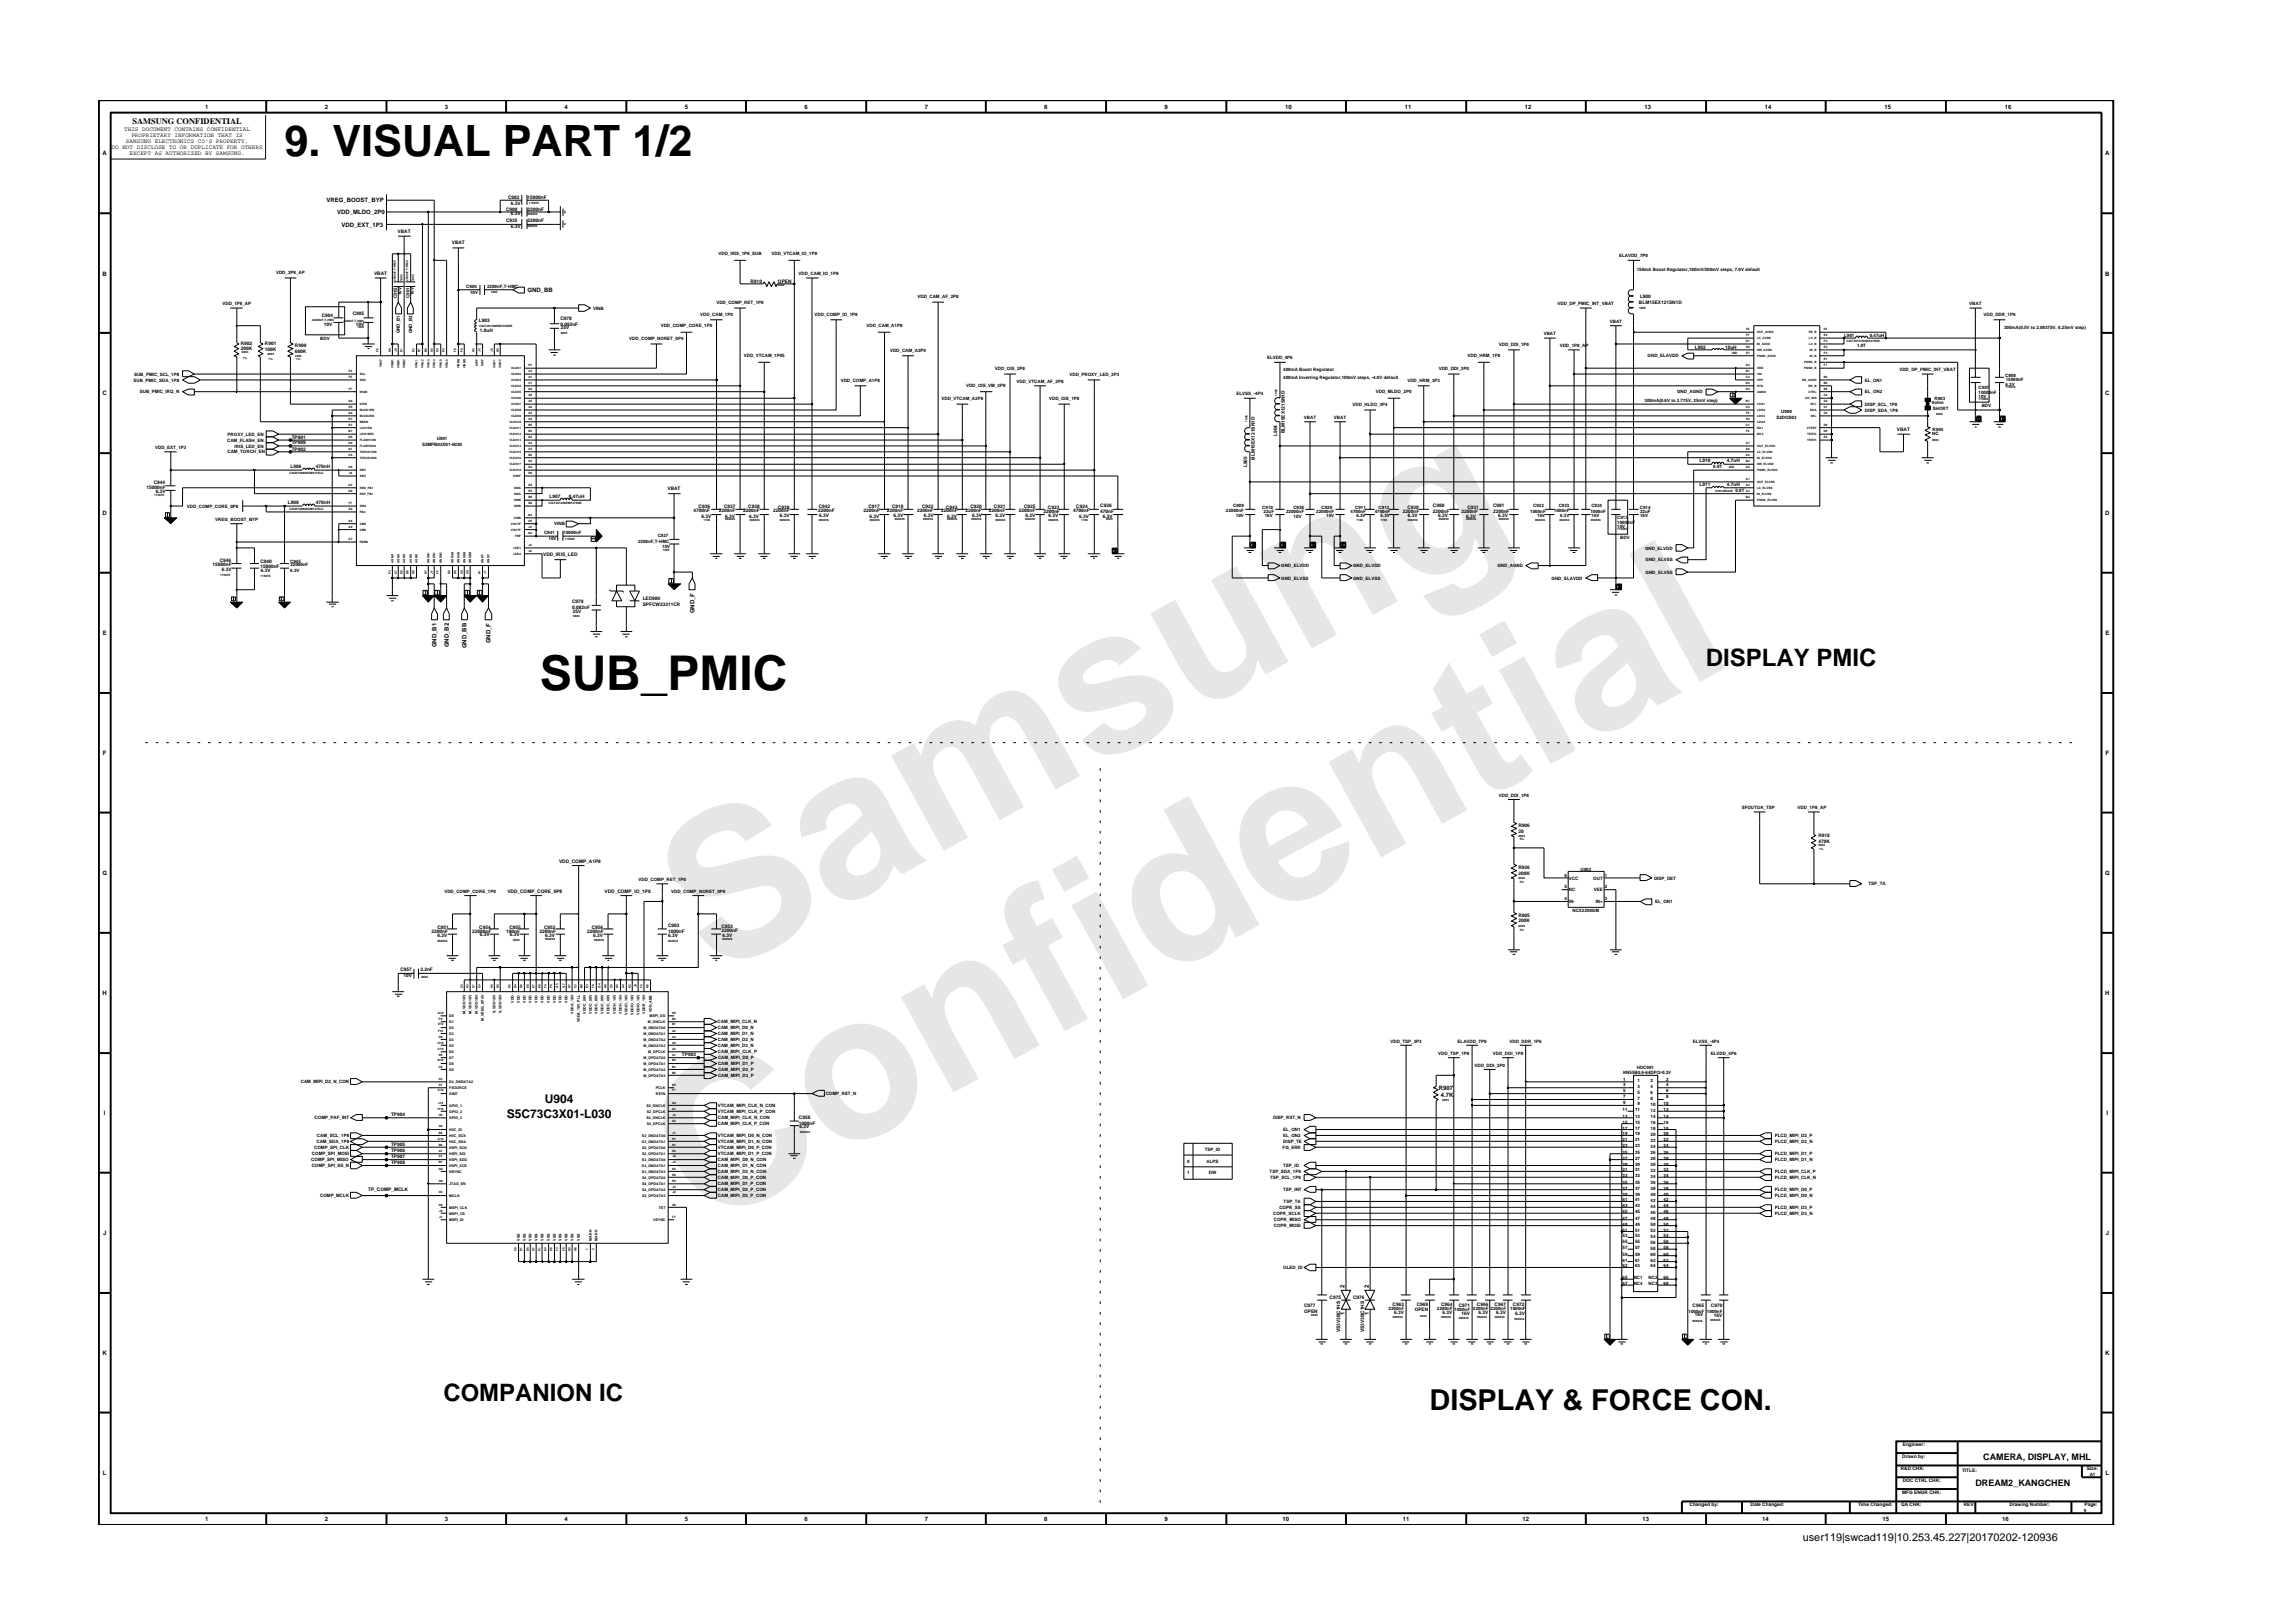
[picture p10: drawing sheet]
<svg xmlns="http://www.w3.org/2000/svg" width="297mm" height="210mm" viewBox="0 0 297 210" stroke-linecap="round" stroke-linejoin="round" font-family="sans-serif">
<defs><g id="words">
<g font-size="26.5" fill="#e6e6e6">
<text x="92.4" y="126.7" transform="rotate(-29 92.4 126.7)">Samsung</text>
<text x="91.1" y="159.4" transform="rotate(-29 91.1 159.4)">Confidential</text>
</g>
<text font-size="6.2" x="69.9" y="89.3">SUB_PMIC</text>
<text font-size="5.6" x="36.9" y="20.2">9. VISUAL PART 1/2</text>
<text font-size="3.7" x="185.2" y="182.7">DISPLAY &amp; FORCE CON.</text>
<g font-size="3.1">
<text x="221" y="86.3">DISPLAY PMIC</text>
<text x="57.4" y="181.5">COMPANION IC</text>
</g>
<g font-size="1.6">
<text x="70.6" y="142.8">U904</text>
<text x="65.6" y="144.8">S5C73C3X01-L030</text>
</g>
<text font-size="1.4" x="233.5" y="199.7">user119|swcad119|10.253.45.227|20170202-120936</text>
<g font-size="1.2">
<text x="256.9" y="189.1">CAMERA, DISPLAY, MHL</text>
<text x="255.9" y="192.6">DREAM2_KANGCHEN</text>
</g>
<text font-size="1.1" x="17.2" y="16.1">SAMSUNG CONFIDENTIAL</text>
<g font-size=".8">
<text x="16.1" y="17">THIS DOCUMENT CONTAINS CONFIDENTIAL</text>
<text x="17" y="17.8">PROPRIETARY INFORMATION THAT IS</text>
<text x="26.6" y="14.1">1</text>
<text x="42.1" y="14.1">2</text>
<text x="57.6" y="14.1">3</text>
<text x="73.1" y="14.1">4</text>
<text x="88.7" y="14.1">5</text>
<text x="104.2" y="14.1">6</text>
<text x="119.8" y="14.1">7</text>
<text x="135.3" y="14.1">8</text>
<text x="150.9" y="14.1">9</text>
<text x="166.5" y="14.1">10</text>
<text x="182" y="14.1">11</text>
<text x="197.5" y="14.1">12</text>
<text x="213" y="14.1">13</text>
<text x="228.6" y="14.1">14</text>
<text x="244.1" y="14.1">15</text>
<text x="259.7" y="14.1">16</text>
<text x="13.3" y="20.1">A</text>
<text x="14.5" y="19.3">DO NOT DISCLOSE TO OR DUPLICATE FOR OTHERS</text>
<text x="16.3" y="18.5">SAMSUNG ELECTRONICS CO’S PROPERTY.</text>
<text x="16.8" y="20.1">EXCEPT AS AUTHORIZED BY SAMSUNG.</text>
<text x="272.7" y="20.1">A</text>
<text x="42.3" y="26.2">VREG_BOOST_BYP</text>
<text x="43.7" y="27.7">VDD_MLDO_2P0</text>
<text x="44.2" y="29.4">VDD_EXT_1P3</text>
<text x="13.3" y="35.7">B</text>
<text x="272.7" y="35.7">B</text>
<text x="68.4" y="37.8">GND_BB</text>
<text x="13.3" y="51.2">C</text>
<text x="272.7" y="51.2">C</text>
<text x="13.3" y="66.8">D</text>
<text x="272.7" y="66.8">D</text>
<text x="13.3" y="82.3">E</text>
<text x="56.5" y="83.9" transform="rotate(-90 56.5 83.9)">GND_B1</text>
<text x="58.1" y="83.9" transform="rotate(-90 58.1 83.9)">GND_B2</text>
<text x="60.4" y="84" transform="rotate(-90 60.4 84)">GND_BB</text>
<text x="63.6" y="83.3" transform="rotate(-90 63.6 83.3)">GND_F</text>
<text x="90" y="79.5" transform="rotate(-90 90 79.5)">GND_F</text>
<text x="272.7" y="82.3">E</text>
<text x="13.3" y="97.8">F</text>
<text x="272.8" y="97.8">F</text>
<text x="13.3" y="113.3">G</text>
<text x="272.7" y="113.3">G</text>
<text x="13.3" y="128.9">H</text>
<text x="272.7" y="128.9">H</text>
<text x="186.4" y="141.2">R907</text>
<text x="186.6" y="142.1">4.7K</text>
<text x="13.5" y="144.4">I</text>
<text x="272.9" y="144.4">I</text>
<text x="13.4" y="160">J</text>
<text x="272.8" y="160">J</text>
<text x="174.2" y="166.9" transform="rotate(-90 174.2 166.9)">2</text>
<text x="177.3" y="166.9" transform="rotate(-90 177.3 166.9)">2</text>
<text x="174.2" y="170.3" transform="rotate(-90 174.2 170.3)">1</text>
<text x="177.3" y="170.3" transform="rotate(-90 177.3 170.3)">1</text>
<text x="13.3" y="175.5">K</text>
<text x="272.7" y="175.5">K</text>
<text x="13.3" y="191.1">L</text>
<text x="272.8" y="191.1">L</text>
<text x="26.6" y="197.1">1</text>
<text x="42.1" y="197.1">2</text>
<text x="57.6" y="197.1">3</text>
<text x="73.1" y="197.1">4</text>
<text x="88.7" y="197.1">5</text>
<text x="104.2" y="197.1">6</text>
<text x="119.8" y="197.1">7</text>
<text x="135.3" y="197.1">8</text>
<text x="150.9" y="197.1">9</text>
<text x="166.1" y="197.1">10</text>
<text x="181.7" y="197.1">11</text>
<text x="197.2" y="197.1">12</text>
<text x="212.8" y="197.1">13</text>
<text x="228.3" y="197.1">14</text>
<text x="243.9" y="197.1">15</text>
<text x="259.4" y="197.1">16</text>
</g>
<g font-size=".6">
<text x="65.6" y="28.8">C935</text>
<text x="65.6" y="27.3">C900</text>
<text x="65.8" y="25.8">C982</text>
<text x="66.2" y="29.5">6.3V</text>
<text x="66.2" y="27.9">6.3V</text>
<text x="66.2" y="26.5">6.3V</text>
<text x="68.4" y="28.8">2200nF</text>
<text x="68.4" y="27.3">2200nF</text>
<text x="68.4" y="25.8">15000nF</text>
<text x="35.8" y="35.5">VDD_2P8_AP</text>
<text x="48.5" y="35.6">VBAT</text>
<text x="51.5" y="30.2">VBAT</text>
<text x="58.5" y="31.6">VBAT</text>
<text x="93.1" y="33.1">VDD_IRIS_1P8_SUB</text>
<text x="99.9" y="33.1">VDD_VTCAM_IO_1P8</text>
<text x="103.4" y="35.6">VDD_CAM_IO_1P8</text>
<text x="209.7" y="33.3">ELAVDD_7P0</text>
<text x="212" y="35.1">150mA Boost Regulator,100mV/200mV steps, 7.0V default</text>
<text x="28.8" y="39.5">VDD_1P8_AP</text>
<text x="41.7" y="41.1">C904</text>
<text x="45.7" y="40.8">C905</text>
<text x="51.4" y="38.6" transform="rotate(-90 51.4 38.6)">C902</text>
<text x="52" y="38.2" transform="rotate(-90 52 38.2)">10V</text>
<text x="53" y="38.6" transform="rotate(-90 53 38.6)">C901</text>
<text x="53.6" y="38.2" transform="rotate(-90 53.6 38.2)">10V</text>
<text x="60.4" y="37.4">C906</text>
<text x="60.9" y="38.1">10V</text>
<text x="62" y="41.7">L903</text>
<text x="63.1" y="37.4">2200nF,T-HMC</text>
<text x="72.6" y="41.4">C978</text>
<text x="76.8" y="40.1">VINB</text>
<text x="90.7" y="40.9">VDD_CAM_1P0</text>
<text x="92.8" y="39.4">VDD_COMP_RET_1P0</text>
<text x="97.2" y="36.6">R910</text>
<text x="100.8" y="36.6">OPEN</text>
<text x="105.5" y="40.9">VDD_COMP_IO_1P8</text>
<text x="118.9" y="38.6">VDD_CAM_AF_2P8</text>
<text x="201.8" y="39.5">VDD_DP_PMIC_INT_VBAT</text>
<text x="208.5" y="41.9">VBAT</text>
<text x="212.3" y="39.4">BLM15EX121SN1D</text>
<text x="212.5" y="38.6">L900</text>
<text x="255.1" y="39.5">VBAT</text>
<text x="256.9" y="40.9">VDD_DDR_1P6</text>
<text x="31.2" y="45.3">200K</text>
<text x="31.2" y="44.7">R902</text>
<text x="34.3" y="44.7">R901</text>
<text x="34.3" y="45.5">100K</text>
<text x="38.2" y="45.7">680K</text>
<text x="38.2" y="45">R900</text>
<text x="41.5" y="44">BDV</text>
<text x="41.9" y="42.2">10V</text>
<text x="46.1" y="42.2">10V</text>
<text x="51.8" y="43.2" transform="rotate(-90 51.8 43.2)">GND_B1</text>
<text x="53.4" y="43.2" transform="rotate(-90 53.4 43.2)">GND_B2</text>
<text x="62.2" y="43.1">1.0uH</text>
<text x="72.6" y="42.2">0.082nF</text>
<text x="72.7" y="42.6">25V</text>
<text x="81.5" y="44">VDD_COMP_NORET_0P9</text>
<text x="85.6" y="42.4">VDD_COMP_CORE_1P0</text>
<text x="96.3" y="46.3">VDD_VTCAM_1P05</text>
<text x="112.3" y="42.4">VDD_CAM_A1P8</text>
<text x="115.3" y="45.5">VDD_CAM_A2P9</text>
<text x="128.9" y="47.9">VDD_OIS_2P8</text>
<text x="164.1" y="46.6">ELVDD_4P6</text>
<text x="186.4" y="47.9">VDD_DDI_3P0</text>
<text x="190.1" y="46.3">VDD_HRM_1P8</text>
<text x="194.2" y="44.8">VDD_DDI_1P8</text>
<text x="200" y="43.4">VBAT</text>
<text x="202" y="44.9">VDD_1P8_AP</text>
<text x="213.4" y="46.3">GND_ELAVDD</text>
<text x="219.6" y="45.2">L902</text>
<text x="223.5" y="45.2">10uH</text>
<text x="238.9" y="43.6">L901</text>
<text x="240.6" y="45">1.0T</text>
<text x="242.2" y="43.6">0.47uH</text>
<text x="259.6" y="42.6">300mA(0.5V to 2.09375V, 6.25mV step)</text>
<text x="17.3" y="49.4">SUB_PMIC_SDA_1P8</text>
<text x="17.4" y="48.7">SUB_PMIC_SCL_1P8</text>
<text x="18.1" y="51">SUB_PMIC_IRQ_N</text>
<text x="108.9" y="49.4">VDD_COMP_A1P8</text>
<text x="122" y="51.8">VDD_VTCAM_A2P8</text>
<text x="125.1" y="50.2">VDD_OIS_VM_2P8</text>
<text x="131.7" y="49.6">VDD_VTCAM_AF_2P8</text>
<text x="135.9" y="51.8">VDD_OIS_1P8</text>
<text x="138.5" y="48.7">VDD_PROXY_LED_3P3</text>
<text x="160.2" y="51.2">ELVSS_-4P4</text>
<text x="166.2" y="49.1">400mA Inverting Regulator,100mV steps, -4.0V default</text>
<text x="166.2" y="48">400mA Boost Regulator</text>
<text x="175.2" y="52.6">VDD_HLDO_3P4</text>
<text x="178.2" y="51">VDD_MLDO_2P0</text>
<text x="182.3" y="49.4">VDD_HRM_3P3</text>
<text x="213" y="52.1">300mA(0.6V to 3.775V, 25mV step)</text>
<text x="217.3" y="51">GND_AGND</text>
<text x="230.7" y="53.5">U900</text>
<text x="241.6" y="49.4">EL_ON1</text>
<text x="241.6" y="51">EL_ON2</text>
<text x="241.6" y="52.6">DISP_SCL_1P8</text>
<text x="241.6" y="53.3">DISP_SDA_1P8</text>
<text x="246.1" y="48.1">VDD_DP_PMIC_INT_VBAT</text>
<text x="250.3" y="52.4">0ohm</text>
<text x="250.4" y="53.1">SHORT</text>
<text x="250.6" y="51.8">R903</text>
<text x="256.3" y="51">10000nF</text>
<text x="256.3" y="50.4">C907</text>
<text x="256.3" y="51.6">10V</text>
<text x="256.7" y="52.7">BDV</text>
<text x="259.7" y="48.8">C908</text>
<text x="259.8" y="50">6.3V</text>
<text x="259.8" y="49.4">15000nF</text>
<text x="20.1" y="58.2">VDD_EXT_1P3</text>
<text x="29.4" y="57.2">CAM_FLASH_EN</text>
<text x="29.5" y="58.7">CAM_TORCH_EN</text>
<text x="29.5" y="56.5">PROXY_LED_EN</text>
<text x="30.4" y="58">IRIS_LED_EN</text>
<text x="37.8" y="58.4">TP902</text>
<text x="37.8" y="56.8">TP901</text>
<text x="37.8" y="57.6">TP909</text>
<text x="54.7" y="57.8">S2MPB02X01-6030</text>
<text x="56.6" y="57.1">U901</text>
<text x="162.6" y="59.5" transform="rotate(-90 162.6 59.5)">BLM15EX121SN1D</text>
<text x="165.4" y="56.5" transform="rotate(-90 165.4 56.5)">L904</text>
<text x="166.5" y="56.1" transform="rotate(-90 166.5 56.1)">BLM15EX121SN1D</text>
<text x="168.9" y="54.3">VBAT</text>
<text x="172.8" y="54.3">VBAT</text>
<text x="220.2" y="59.9">L910</text>
<text x="223.7" y="59.9">4.7uH</text>
<text x="230.1" y="54.3">S2DOS03</text>
<text x="245.7" y="55.9">VBAT</text>
<text x="250.3" y="56.4">NC</text>
<text x="250.4" y="55.8">R904</text>
<text x="19" y="63.3">15000nF</text>
<text x="19.9" y="62.7">C944</text>
<text x="20.2" y="63.9">6.3V</text>
<text x="24.2" y="65.8">VDD_COMP_CORE_0P8</text>
<text x="37.3" y="65.3">L909</text>
<text x="37.6" y="60.6">L906</text>
<text x="40.9" y="60.6">470nH</text>
<text x="40.9" y="65.3">470nH</text>
<text x="71.2" y="64.5">L907</text>
<text x="73.7" y="64.5">0.47uH</text>
<text x="86.5" y="63.4">VBAT</text>
<text x="90.5" y="65.8">C936</text>
<text x="93.8" y="65.8">C937</text>
<text x="96.9" y="65.8">C938</text>
<text x="100.8" y="65.9">C939</text>
<text x="106.1" y="65.8">C942</text>
<text x="112.5" y="65.8">C917</text>
<text x="115.6" y="65.8">C918</text>
<text x="119.4" y="65.8">C922</text>
<text x="122.5" y="65.9">C943</text>
<text x="125.7" y="65.8">C920</text>
<text x="128.8" y="65.8">C921</text>
<text x="132.7" y="65.8">C925</text>
<text x="135.7" y="65.9">C923</text>
<text x="139.4" y="65.8">C924</text>
<text x="142.5" y="65.7">C926</text>
<text x="159.8" y="65.7">C909</text>
<text x="161.5" y="60.5" transform="rotate(-90 161.5 60.5)">L905</text>
<text x="163.5" y="65.9">C910</text>
<text x="167.5" y="65.9">C928</text>
<text x="171.2" y="65.9">C929</text>
<text x="175.5" y="65.9">C911</text>
<text x="178.6" y="65.9">C912</text>
<text x="182.3" y="65.9">C930</text>
<text x="185.6" y="65.7">C980</text>
<text x="190.1" y="65.9">C931</text>
<text x="193.4" y="65.7">C981</text>
<text x="198.6" y="65.7">C932</text>
<text x="201.9" y="65.7">C933</text>
<text x="206.2" y="65.7">C934</text>
<text x="212.4" y="65.9">C914</text>
<text x="220.2" y="63">L911</text>
<text x="221.9" y="60.6">0.8T</text>
<text x="223.7" y="63">4.7uH</text>
<text x="224.8" y="63.8">0.8T</text>
<text x="27.9" y="67.5">VREG_BOOST_BYP</text>
<text x="70.4" y="72">VDD_IRIS_LED</text>
<text x="70.5" y="69.2">C941</text>
<text x="71.1" y="70">10V</text>
<text x="71.8" y="68.1">VINB</text>
<text x="73" y="69.2">10000nF</text>
<text x="82.7" y="70.4">2200nF,T-HMC</text>
<text x="85.2" y="69.6">C927</text>
<text x="85.8" y="71">10V</text>
<text x="89.8" y="66.4">4700nF</text>
<text x="90.9" y="67.1">6.3V</text>
<text x="93.1" y="66.4">2200nF</text>
<text x="93.9" y="67.1">6.3V</text>
<text x="96.3" y="66.4">2200nF</text>
<text x="97.1" y="67.1">6.3V</text>
<text x="100.2" y="66.4">2200nF</text>
<text x="101" y="66.9">6.3V</text>
<text x="106" y="66.4">2200nF</text>
<text x="106.1" y="66.9">6.3V</text>
<text x="111.8" y="66.4">2200nF</text>
<text x="112.6" y="67.1">6.3V</text>
<text x="114.9" y="66.4">2200nF</text>
<text x="115.8" y="66.9">6.3V</text>
<text x="118.8" y="66.4">2200nF</text>
<text x="119.7" y="66.9">6.3V</text>
<text x="121.9" y="66.4">2200nF</text>
<text x="122.7" y="67.1">6.3V</text>
<text x="125.1" y="66.4">2200nF</text>
<text x="125.9" y="66.9">6.3V</text>
<text x="128.1" y="66.4">2200nF</text>
<text x="129" y="66.9">6.3V</text>
<text x="132" y="66.4">2200nF</text>
<text x="132.9" y="66.9">6.3V</text>
<text x="135.2" y="66.5">2200nF</text>
<text x="135.8" y="66.9">6.3V</text>
<text x="139" y="66.4">4700nF</text>
<text x="139.8" y="67.1">6.3V</text>
<text x="142.5" y="66.5">470nF</text>
<text x="142.9" y="67.1">6.3V</text>
<text x="158.8" y="66.3">22000nF</text>
<text x="160.1" y="66.9">10V</text>
<text x="163.7" y="66.5">22uF</text>
<text x="163.8" y="66.9">16V</text>
<text x="166.6" y="66.5">22000nF</text>
<text x="167.6" y="67.1">10V</text>
<text x="170.5" y="66.5">22000nF</text>
<text x="171.8" y="66.9">10V</text>
<text x="174.9" y="66.5">4700nF</text>
<text x="175.7" y="66.9">6.3V</text>
<text x="178.1" y="66.5">4700nF</text>
<text x="178.8" y="66.9">6.3V</text>
<text x="181.7" y="66.5">2200nF</text>
<text x="182.4" y="66.9">6.3V</text>
<text x="185.6" y="66.5">2200nF</text>
<text x="186.3" y="66.9">6.3V</text>
<text x="189.3" y="66.5">2200nF</text>
<text x="189.9" y="67.1">6.3V</text>
<text x="193.4" y="66.5">2200nF</text>
<text x="194.1" y="66.9">6.3V</text>
<text x="198.2" y="66.5">1000nF</text>
<text x="199.1" y="66.9">16V</text>
<text x="201.3" y="66.3">1000nF</text>
<text x="202.1" y="66.9">6.3V</text>
<text x="206" y="66.5">1000nF</text>
<text x="206.2" y="66.9">16V</text>
<text x="209.5" y="67.3">C913</text>
<text x="209.5" y="67.8">10000nF</text>
<text x="209.5" y="68.4">10V</text>
<text x="209.9" y="69.8">BDV</text>
<text x="212.5" y="66.5">22uF</text>
<text x="212.5" y="66.9">16V</text>
<text x="213.1" y="71.2">GND_ELVDD</text>
<text x="27.5" y="73.4">15000nF</text>
<text x="28.5" y="72.8">C946</text>
<text x="28.7" y="74">6.3V</text>
<text x="33.7" y="72.9">C940</text>
<text x="33.7" y="73.5">15000nF</text>
<text x="33.8" y="74.1">6.3V</text>
<text x="37.6" y="72.9">C945</text>
<text x="37.6" y="74.1">6.3V</text>
<text x="37.6" y="73.4">22000nF</text>
<text x="83.3" y="77.8">LED900</text>
<text x="166" y="75.1">GND_ELVSS</text>
<text x="166" y="73.5">GND_ELVDD</text>
<text x="175.3" y="75.1">GND_ELVSS</text>
<text x="175.3" y="73.5">GND_ELVDD</text>
<text x="194" y="73.5">GND_AGND</text>
<text x="201" y="75.1">GND_ELAVDD</text>
<text x="213.2" y="72.7">GND_ELVSS</text>
<text x="213.2" y="74.3">GND_ELVSS</text>
<text x="74.1" y="78.2">C979</text>
<text x="74.1" y="78.9">0.082nF</text>
<text x="74.2" y="79.4">25V</text>
<text x="83.3" y="78.5">SPFCW23311CR</text>
<text x="194.2" y="103.2">VDD_DDI_1P8</text>
<text x="196.7" y="107.1">R906</text>
<text x="196.7" y="107.9">20</text>
<text x="225.6" y="104.8">SFOUTOK_TSP</text>
<text x="232.9" y="104.8">VDD_1P8_AP</text>
<text x="72.4" y="111.8">VDD_COMP_A1P8</text>
<text x="196.7" y="113.3">200K</text>
<text x="196.7" y="112.5">R926</text>
<text x="202.7" y="113.6">6</text>
<text x="203.2" y="113.9">VCC</text>
<text x="204.7" y="112.8">U902</text>
<text x="206.4" y="113.9">OUT</text>
<text x="207.9" y="113.6">1</text>
<text x="214.3" y="113.9">DISP_DET</text>
<text x="235.6" y="109.2">470K</text>
<text x="235.6" y="108.5">R918</text>
<text x="57.6" y="115.6">VDD_COMP_CORE_1P0</text>
<text x="65.7" y="115.7">VDD_COMP_CORE_0P8</text>
<text x="78.3" y="115.7">VDD_COMP_IO_1P8</text>
<text x="82.7" y="114.1">VDD_COMP_RET_1P0</text>
<text x="86.9" y="115.6">VDD_COMP_NORET_0P9</text>
<text x="196.7" y="119.5">200K</text>
<text x="196.7" y="118.7">R905</text>
<text x="202.7" y="116.6">4</text>
<text x="202.7" y="115.1">5</text>
<text x="203.2" y="117">IN-</text>
<text x="203.2" y="115.5">NC</text>
<text x="203.7" y="118.1">NCX2200GM</text>
<text x="206.5" y="115.5">VEE</text>
<text x="206.7" y="117">IN+</text>
<text x="207.9" y="116.6">3</text>
<text x="207.9" y="115.1">2</text>
<text x="214.4" y="117">EL_ON1</text>
<text x="242.1" y="114.7">TSP_TA</text>
<text x="51.9" y="125.8">C957</text>
<text x="54.5" y="125.8">2.2nF</text>
<text x="55.9" y="120.8">2200nF</text>
<text x="56.7" y="120.3">C951</text>
<text x="56.7" y="121.4">6.3V</text>
<text x="61.2" y="120.8">22000nF</text>
<text x="62.1" y="120.3">C954</text>
<text x="62.2" y="121.3">6.3V</text>
<text x="65.6" y="120.8">100nF</text>
<text x="66" y="120.3">C955</text>
<text x="66.1" y="121.3">6.3V</text>
<text x="69.9" y="120.8">2200nF</text>
<text x="70.5" y="120.3">C952</text>
<text x="70.6" y="121.4">6.3V</text>
<text x="76.1" y="120.8">2200nF</text>
<text x="76.7" y="120.3">C956</text>
<text x="76.8" y="121.4">6.3V</text>
<text x="86.6" y="120.1">C903</text>
<text x="86.6" y="120.8">1000nF</text>
<text x="86.6" y="121.4">6.3V</text>
<text x="93.5" y="120.2">C953</text>
<text x="93.5" y="120.8">2200nF</text>
<text x="93.6" y="121.4">6.3V</text>
<text x="52.3" y="126.5">10V</text>
<text x="88.3" y="136.8">TP903</text>
<text x="93" y="132.6">CAM_MIPI_CLK_N</text>
<text x="93" y="134.9">CAM_MIPI_D2_N</text>
<text x="93" y="135.6">CAM_MIPI_D3_N</text>
<text x="93" y="133.3">CAM_MIPI_D0_N</text>
<text x="93" y="134.1">CAM_MIPI_D1_N</text>
<text x="93" y="136.5">CAM_MIPI_CLK_P</text>
<text x="93" y="137.2">CAM_MIPI_D0_P</text>
<text x="93" y="138">CAM_MIPI_D1_P</text>
<text x="180.1" y="135.1">VDD_TSP_3P3</text>
<text x="186.3" y="136.6">VDD_TSP_1P8</text>
<text x="188.8" y="135.1">ELAVDD_7P0</text>
<text x="193.4" y="136.6">VDD_DDI_1P8</text>
<text x="195.6" y="135.1">VDD_DDR_1P6</text>
<text x="219.3" y="135.1">ELVSS_-4P4</text>
<text x="221.6" y="136.6">ELVDD_4P6</text>
<text x="39" y="140.4">CAM_MIPI_D2_N_CON</text>
<text x="93" y="143.4">VTCAM_MIPI_CLK_N_CON</text>
<text x="93" y="138.8">CAM_MIPI_D2_P</text>
<text x="93" y="139.5">CAM_MIPI_D3_P</text>
<text x="107" y="141.9">COMP_RST_N</text>
<text x="191" y="138.2">VDD_DDI_3P0</text>
<text x="210.2" y="144">11</text>
<text x="210.3" y="139.1">KN55B0.6-64DP/2-0.3V</text>
<text x="210.3" y="142.3">7</text>
<text x="210.3" y="140">1</text>
<text x="210.3" y="143">9</text>
<text x="210.3" y="141.5">5</text>
<text x="210.3" y="140.7">3</text>
<text x="211.8" y="144">11</text>
<text x="212" y="138.5">HDC901</text>
<text x="212.1" y="142.4">7</text>
<text x="212.1" y="140.2">1</text>
<text x="212.1" y="143.2">9</text>
<text x="212.1" y="141.7">5</text>
<text x="212.1" y="140.9">3</text>
<text x="213.8" y="140.2">2</text>
<text x="213.8" y="142.5">8</text>
<text x="213.8" y="143.3">10</text>
<text x="213.8" y="141.7">6</text>
<text x="213.8" y="140.9">4</text>
<text x="215.5" y="144">12</text>
<text x="215.5" y="143.2">10</text>
<text x="215.8" y="140">2</text>
<text x="215.8" y="142.3">8</text>
<text x="215.8" y="141.5">6</text>
<text x="215.8" y="140.7">4</text>
<text x="40.4" y="149.7">COMP_SPI_MOSI</text>
<text x="40.7" y="148.8">COMP_SPI_CLK</text>
<text x="40.8" y="145">COMP_PAF_INT</text>
<text x="41" y="148.1">CAM_SDA_1P8</text>
<text x="41.1" y="147.3">CAM_SCL_1P8</text>
<text x="50.7" y="149.3">TP906</text>
<text x="50.7" y="144.6">TP904</text>
<text x="50.7" y="148.5">TP905</text>
<text x="93" y="145">CAM_MIPI_CLK_N_CON</text>
<text x="93" y="145.8">CAM_MIPI_CLK_P_CON</text>
<text x="93" y="144.2">VTCAM_MIPI_CLK_P_CON</text>
<text x="93" y="148.1">VTCAM_MIPI_D1_N_CON</text>
<text x="93" y="149.7">VTCAM_MIPI_D1_P_CON</text>
<text x="93" y="147.3">VTCAM_MIPI_D0_N_CON</text>
<text x="93" y="148.8">VTCAM_MIPI_D0_P_CON</text>
<text x="103.5" y="145">C958</text>
<text x="103.5" y="145.7">1000nF</text>
<text x="103.6" y="146.2">6.3V</text>
<text x="156.1" y="149.1">TSP_ID</text>
<text x="164.9" y="145">DISP_RST_N</text>
<text x="166.2" y="148.8">FG_ERR</text>
<text x="166.2" y="147.3">EL_ON2</text>
<text x="166.2" y="146.5">EL_ON1</text>
<text x="166.2" y="148.1">DISP_TE</text>
<text x="210.2" y="145.6">15</text>
<text x="210.2" y="146.3">17</text>
<text x="210.2" y="147.1">19</text>
<text x="210.2" y="144.8">13</text>
<text x="210.2" y="149.5">25</text>
<text x="210.2" y="148.6">23</text>
<text x="210.2" y="147.9">21</text>
<text x="211.8" y="145.6">15</text>
<text x="211.8" y="146.3">17</text>
<text x="211.8" y="147.1">19</text>
<text x="211.8" y="144.8">13</text>
<text x="211.8" y="149.5">25</text>
<text x="211.8" y="148.6">23</text>
<text x="211.8" y="147.9">21</text>
<text x="213.8" y="145.6">16</text>
<text x="213.8" y="146.3">18</text>
<text x="213.8" y="149.5">26</text>
<text x="213.8" y="144.8">14</text>
<text x="213.8" y="147.2">20</text>
<text x="213.8" y="144">12</text>
<text x="213.8" y="148.7">24</text>
<text x="213.8" y="147.9">22</text>
<text x="215.5" y="145.6">16</text>
<text x="215.5" y="146.3">18</text>
<text x="215.5" y="149.5">26</text>
<text x="215.5" y="144.8">14</text>
<text x="215.5" y="148.6">24</text>
<text x="215.5" y="147.9">22</text>
<text x="215.5" y="147.1">20</text>
<text x="229.9" y="149.7">PLCD_MIPI_D1_P</text>
<text x="229.9" y="148.1">PLCD_MIPI_D2_N</text>
<text x="229.9" y="147.3">PLCD_MIPI_D2_P</text>
<text x="40.3" y="150.4">COMP_SPI_MISO</text>
<text x="40.4" y="151.2">COMP_SPI_SS_N</text>
<text x="41.5" y="155.1">COMP_MCLK</text>
<text x="47.7" y="154.3">TP_COMP_MCLK</text>
<text x="50.7" y="150.8">TP908</text>
<text x="50.7" y="150">TP907</text>
<text x="93" y="150.4">CAM_MIPI_D0_N_CON</text>
<text x="93" y="152.7">CAM_MIPI_D0_P_CON</text>
<text x="93" y="151.2">CAM_MIPI_D1_N_CON</text>
<text x="93" y="153.6">CAM_MIPI_D1_P_CON</text>
<text x="93" y="154.3">CAM_MIPI_D2_P_CON</text>
<text x="93" y="152">CAM_MIPI_D3_N_CON</text>
<text x="93" y="155.1">CAM_MIPI_D3_P_CON</text>
<text x="153.8" y="150.6">0</text>
<text x="153.8" y="152.1">1</text>
<text x="156.3" y="150.6">ALPS</text>
<text x="156.6" y="152.1">DW</text>
<text x="164.5" y="152">TSP_SDA_1P8</text>
<text x="164.5" y="152.7">TSP_SCL_1P8</text>
<text x="166.2" y="154.3">TSP_INT</text>
<text x="166.2" y="151.2">TSP_ID</text>
<text x="166.3" y="155.9">TSP_TA</text>
<text x="210.2" y="150.2">27</text>
<text x="210.2" y="153.4">35</text>
<text x="210.2" y="154.1">37</text>
<text x="210.2" y="154.9">39</text>
<text x="210.2" y="152.5">33</text>
<text x="210.2" y="155.6">41</text>
<text x="210.2" y="151">29</text>
<text x="210.2" y="151.8">31</text>
<text x="211.8" y="150.2">27</text>
<text x="211.8" y="153.4">35</text>
<text x="211.8" y="154.1">37</text>
<text x="211.8" y="154.9">39</text>
<text x="211.8" y="152.5">33</text>
<text x="211.8" y="155.6">41</text>
<text x="211.8" y="151">29</text>
<text x="211.8" y="151.8">31</text>
<text x="213.8" y="150.2">28</text>
<text x="213.8" y="154.1">38</text>
<text x="213.8" y="153.4">36</text>
<text x="213.8" y="154.9">40</text>
<text x="213.8" y="155.7">42</text>
<text x="213.8" y="152.6">34</text>
<text x="213.8" y="151">30</text>
<text x="213.8" y="151.8">32</text>
<text x="215.5" y="150.2">28</text>
<text x="215.5" y="154.1">38</text>
<text x="215.5" y="155.6">42</text>
<text x="215.5" y="153.4">36</text>
<text x="215.5" y="154.9">40</text>
<text x="215.5" y="152.5">34</text>
<text x="215.5" y="151">30</text>
<text x="215.5" y="151.8">32</text>
<text x="229.9" y="152">PLCD_MIPI_CLK_P</text>
<text x="229.9" y="150.4">PLCD_MIPI_D1_N</text>
<text x="229.9" y="155.1">PLCD_MIPI_D0_N</text>
<text x="229.9" y="154.3">PLCD_MIPI_D0_P</text>
<text x="229.9" y="152.7">PLCD_MIPI_CLK_N</text>
<text x="164.9" y="157.4">COPR_SCLK</text>
<text x="165" y="159">COPR_MOSI</text>
<text x="165" y="158.2">COPR_MISO</text>
<text x="165.7" y="156.6">COPR_SS</text>
<text x="210.2" y="161.8">57</text>
<text x="210.2" y="159.5">51</text>
<text x="210.2" y="160.3">53</text>
<text x="210.2" y="161.1">55</text>
<text x="210.2" y="156.4">43</text>
<text x="210.2" y="157.2">45</text>
<text x="210.2" y="158">47</text>
<text x="210.2" y="158.8">49</text>
<text x="211.8" y="159.5">51</text>
<text x="211.8" y="160.3">53</text>
<text x="211.8" y="161.1">55</text>
<text x="211.8" y="161.8">57</text>
<text x="211.8" y="156.4">43</text>
<text x="211.8" y="157.2">45</text>
<text x="211.8" y="158">47</text>
<text x="211.8" y="158.8">49</text>
<text x="213.8" y="159.5">52</text>
<text x="213.8" y="158">48</text>
<text x="213.8" y="160.4">54</text>
<text x="213.8" y="161.1">56</text>
<text x="213.8" y="156.5">44</text>
<text x="213.8" y="157.3">46</text>
<text x="213.8" y="161.9">58</text>
<text x="213.8" y="158.8">50</text>
<text x="215.5" y="161.8">58</text>
<text x="215.5" y="159.5">52</text>
<text x="215.5" y="160.3">54</text>
<text x="215.5" y="161.1">56</text>
<text x="215.5" y="156.4">44</text>
<text x="215.5" y="157.2">46</text>
<text x="215.5" y="158">48</text>
<text x="215.5" y="158.8">50</text>
<text x="229.9" y="157.4">PLCD_MIPI_D3_N</text>
<text x="229.9" y="156.6">PLCD_MIPI_D3_P</text>
<text x="166.2" y="164.4">OLED_ID</text>
<text x="210.2" y="165.7">65</text>
<text x="210.2" y="163.4">61</text>
<text x="210.2" y="164.2">63</text>
<text x="210.2" y="162.7">59</text>
<text x="210.2" y="166.5">67</text>
<text x="211.6" y="165.7">NC1</text>
<text x="211.6" y="166.5">NC4</text>
<text x="211.8" y="163.4">61</text>
<text x="211.8" y="164.2">63</text>
<text x="211.8" y="162.7">59</text>
<text x="213.6" y="165.7">NC2</text>
<text x="213.6" y="166.5">NC3</text>
<text x="213.8" y="163.4">62</text>
<text x="213.8" y="164.2">64</text>
<text x="213.8" y="162.7">60</text>
<text x="215.5" y="164.2">64</text>
<text x="215.5" y="165.7">66</text>
<text x="215.5" y="163.4">62</text>
<text x="215.5" y="166.5">68</text>
<text x="215.5" y="162.7">60</text>
<text x="168.9" y="170">OPEN</text>
<text x="168.9" y="169.3">C977</text>
<text x="172.2" y="168.3">C975</text>
<text x="173.6" y="172.6" transform="rotate(-90 173.6 172.6)">VS3V3BC1HS</text>
<text x="175.3" y="168.3">C976</text>
<text x="176.7" y="172.6" transform="rotate(-90 176.7 172.6)">VS3V3BC1HS</text>
<text x="179.9" y="169.7">2200nF</text>
<text x="180.4" y="169.1">C963</text>
<text x="180.6" y="170.2">6.3V</text>
<text x="183.3" y="169.9">OPEN</text>
<text x="183.5" y="169.1">C969</text>
<text x="186.2" y="169.7">2200nF</text>
<text x="186.7" y="169.1">C964</text>
<text x="186.9" y="170.2">6.3V</text>
<text x="188.4" y="169.8">1000nF</text>
<text x="189" y="169.3">C971</text>
<text x="189.3" y="170.4">16V</text>
<text x="190.8" y="169.7">2200nF</text>
<text x="191.3" y="169.1">C966</text>
<text x="191.5" y="170.2">6.3V</text>
<text x="193.1" y="169.7">2200nF</text>
<text x="193.6" y="169.1">C967</text>
<text x="193.8" y="170.2">6.3V</text>
<text x="195.6" y="169.7">1000nF</text>
<text x="196" y="169.1">C972</text>
<text x="196.3" y="170.4">6.3V</text>
<text x="218.7" y="170">1000nF</text>
<text x="219.3" y="169.3">C965</text>
<text x="219.6" y="170.5">16V</text>
<text x="221.1" y="170">1000nF</text>
<text x="221.6" y="169.3">C970</text>
<text x="222" y="170.6">16V</text>
<text x="246.2" y="190.4">R&amp;D CHK:</text>
<text x="246.4" y="188.9">Drawn by:</text>
<text x="246.5" y="187.4">Engineer:</text>
<text x="254.2" y="190.7">TITLE:</text>
<text x="270.3" y="190.4">Size:</text>
<text x="270.7" y="191.2">A1</text>
<text x="218.9" y="195.1">Changed by:</text>
<text x="226.8" y="195.1">Date Changed:</text>
<text x="240.7" y="195.1">Time Changed:</text>
<text x="246.3" y="195.1">QA CHK:</text>
<text x="246.4" y="193.5">MFG ENGR CHK:</text>
<text x="246.5" y="192">DOC CTRL CHK:</text>
<text x="254.4" y="195.1">REV:</text>
<text x="260.3" y="195.1">Drawing Number:</text>
<text x="269.9" y="195.9">9</text>
<text x="270" y="195.1">Page:</text>
</g>
<g font-size=".5">
<text x="58.2" y="131.8">D0</text>
<text x="60.3" y="131.4" transform="rotate(-90 60.3 131.4)">M_VDD10V</text>
<text x="61.1" y="131.4" transform="rotate(-90 61.1 131.4)">M_VDD10V</text>
<text x="61.9" y="131.4" transform="rotate(-90 61.9 131.4)">M_VDD18V</text>
<text x="64.2" y="131.3" transform="rotate(-90 64.2 131.3)">S_VDD10V</text>
<text x="65" y="131.3" transform="rotate(-90 65 131.3)">S_VDD18V</text>
<text x="66.6" y="129.9" transform="rotate(-90 66.6 129.9)">VDD</text>
<text x="67.3" y="129.9" transform="rotate(-90 67.3 129.9)">VDD</text>
<text x="68.1" y="129.9" transform="rotate(-90 68.1 129.9)">VDD</text>
<text x="68.9" y="129.9" transform="rotate(-90 68.9 129.9)">VDD</text>
<text x="69.6" y="129.9" transform="rotate(-90 69.6 129.9)">VDD</text>
<text x="70.4" y="129.9" transform="rotate(-90 70.4 129.9)">VDD</text>
<text x="71.2" y="129.9" transform="rotate(-90 71.2 129.9)">VDD</text>
<text x="72" y="129.9" transform="rotate(-90 72 129.9)">VDD</text>
<text x="72.8" y="129.9" transform="rotate(-90 72.8 129.9)">VDD</text>
<text x="73.5" y="129.9" transform="rotate(-90 73.5 129.9)">VDD</text>
<text x="74.3" y="131.3" transform="rotate(-90 74.3 131.3)">VDDA_18V</text>
<text x="75.9" y="131.3" transform="rotate(-90 75.9 131.3)">VDDC_09V</text>
<text x="76.7" y="131.3" transform="rotate(-90 76.7 131.3)">VDDC_09V</text>
<text x="77.4" y="131.3" transform="rotate(-90 77.4 131.3)">VDDC_09V</text>
<text x="78.2" y="131.3" transform="rotate(-90 78.2 131.3)">VDDC_09V</text>
<text x="78.9" y="131.3" transform="rotate(-90 78.9 131.3)">VDDC_09V</text>
<text x="79.8" y="131.3" transform="rotate(-90 79.8 131.3)">VDDH_10V</text>
<text x="80.5" y="131.3" transform="rotate(-90 80.5 131.3)">VDDH_10V</text>
<text x="81.3" y="131.5" transform="rotate(-90 81.3 131.5)">VDDIO_18V</text>
<text x="82.1" y="131.5" transform="rotate(-90 82.1 131.5)">VDDIO_18V</text>
<text x="82.8" y="131.5" transform="rotate(-90 82.8 131.5)">VDDIO_18V</text>
<text x="83.6" y="131.3" transform="rotate(-90 83.6 131.3)">VDDR_10V</text>
<text x="84.1" y="131.8">MSPI_DO</text>
<text x="84.4" y="131.1" transform="rotate(-90 84.4 131.1)">VDD_ABB</text>
<text x="58.2" y="132.5">D1</text>
<text x="58.2" y="134.1">D3</text>
<text x="58.2" y="134.8">D4</text>
<text x="58.2" y="137.2">D7</text>
<text x="58.2" y="133.3">D2</text>
<text x="58.2" y="135.6">D5</text>
<text x="58.2" y="136.4">D6</text>
<text x="58.2" y="138">D8</text>
<text x="62.7" y="132.3" transform="rotate(-90 62.7 132.3)">M_VREG_0P4V</text>
<text x="75.1" y="132.4" transform="rotate(-90 75.1 132.4)">VDDA_18V_PLL</text>
<text x="83.3" y="133.3">M_DNDATA0</text>
<text x="83.3" y="134.1">M_DNDATA1</text>
<text x="83.3" y="135.6">M_DNDATA3</text>
<text x="83.3" y="134.8">M_DNDATA2</text>
<text x="83.4" y="137.2">M_DPDATA0</text>
<text x="83.4" y="138">M_DPDATA1</text>
<text x="83.9" y="132.5">M_DNCLK</text>
<text x="84" y="136.4">M_DPCLK</text>
<text x="58.2" y="141.8">GINT</text>
<text x="58.2" y="140.3">D4_DNDATA2</text>
<text x="58.2" y="141.1">FSOURCE</text>
<text x="58.2" y="143.4">GPIO_1</text>
<text x="58.2" y="138.7">D9</text>
<text x="83.4" y="138.7">M_DPDATA2</text>
<text x="83.4" y="139.5">M_DPDATA3</text>
<text x="83.8" y="143.4">S2_DNCLK</text>
<text x="85" y="141.8">RSTN</text>
<text x="85" y="141.1">PCLK</text>
<text x="58.2" y="145">GPIO_3</text>
<text x="58.2" y="144.1">GPIO_2</text>
<text x="58.2" y="147.3">HIIC_SCK</text>
<text x="58.2" y="148.8">HSPI_SCK</text>
<text x="58.2" y="149.6">HSPI_SDI</text>
<text x="58.2" y="146.5">HIIC_ID</text>
<text x="58.2" y="148">HIIC_SDA</text>
<text x="83.2" y="147.3">S2_DNDATA0</text>
<text x="83.2" y="148">S2_DNDATA1</text>
<text x="83.2" y="148.8">S2_DPDATA0</text>
<text x="83.2" y="149.6">S2_DPDATA1</text>
<text x="83.8" y="145">S4_DNCLK</text>
<text x="83.8" y="145.7">S4_DPCLK</text>
<text x="83.8" y="144.1">S2_DPCLK</text>
<text x="58.2" y="153.5">JTAG_EN</text>
<text x="58.2" y="151.9">HSYNC</text>
<text x="58.2" y="155.1">MCLK</text>
<text x="58.2" y="150.4">HSPI_SDO</text>
<text x="58.2" y="151.2">HSPI_XCE</text>
<text x="83.2" y="150.4">S4_DNDATA0</text>
<text x="83.2" y="151.9">S4_DNDATA3</text>
<text x="83.2" y="151.2">S4_DNDATA1</text>
<text x="83.2" y="153.5">S4_DPDATA1</text>
<text x="83.2" y="152.7">S4_DPDATA0</text>
<text x="83.2" y="155.1">S4_DPDATA3</text>
<text x="83.2" y="154.3">S4_DPDATA2</text>
<text x="58.2" y="156.6">MSPI_CLK</text>
<text x="58.2" y="158.2">MSPI_DI</text>
<text x="58.2" y="157.3">MSPI_CS</text>
<text x="67.3" y="160.7" transform="rotate(-90 67.3 160.7)">VSS</text>
<text x="68.1" y="160.7" transform="rotate(-90 68.1 160.7)">VSS</text>
<text x="68.9" y="160.7" transform="rotate(-90 68.9 160.7)">VSS</text>
<text x="69.6" y="160.7" transform="rotate(-90 69.6 160.7)">VSS</text>
<text x="70.4" y="160.7" transform="rotate(-90 70.4 160.7)">VSS</text>
<text x="71.2" y="160.7" transform="rotate(-90 71.2 160.7)">VSS</text>
<text x="72" y="160.7" transform="rotate(-90 72 160.7)">VSS</text>
<text x="72.8" y="160.7" transform="rotate(-90 72.8 160.7)">VSS</text>
<text x="73.5" y="160.7" transform="rotate(-90 73.5 160.7)">VSS</text>
<text x="74.3" y="160.7" transform="rotate(-90 74.3 160.7)">VSS</text>
<text x="75.1" y="160.7" transform="rotate(-90 75.1 160.7)">VSS</text>
<text x="76.7" y="160.7" transform="rotate(-90 76.7 160.7)">MARK</text>
<text x="77.4" y="160.7" transform="rotate(-90 77.4 160.7)">MARK</text>
<text x="84.6" y="158.2">VSYNC</text>
<text x="85.3" y="156.6">TST</text>
</g>
<g font-size=".4">
<text x="68.4" y="29.4">066036</text>
<text x="68.4" y="27.9">066036</text>
<text x="68.5" y="26.4">115070</text>
<text x="40.4" y="41.5">22000nF,T-HMC</text>
<text x="44.5" y="41.7">2200nF,T-HMC</text>
<text x="51.3" y="36.4" transform="rotate(-90 51.3 36.4)">2200nF,T-HMC</text>
<text x="52.1" y="36.4" transform="rotate(-90 52.1 36.4)">1005</text>
<text x="52.9" y="36.4" transform="rotate(-90 52.9 36.4)">2200nF,T-HMC</text>
<text x="53.7" y="36.4" transform="rotate(-90 53.7 36.4)">1005</text>
<text x="63.6" y="38">1005</text>
<text x="100.8" y="37.1">0402</text>
<text x="212.4" y="40.1">1005</text>
<text x="31.3" y="45.8">0603</text>
<text x="31.4" y="46.5">1%</text>
<text x="34.6" y="46">0603</text>
<text x="34.8" y="46.6">1%</text>
<text x="38.2" y="46.3">1005</text>
<text x="38.4" y="46.7">1%</text>
<text x="46.3" y="42.5">1005</text>
<text x="49" y="45.6" transform="rotate(-90 49 45.6)">F6</text>
<text x="49.4" y="47.6" transform="rotate(-90 49.4 47.6)">VBAT</text>
<text x="50.6" y="45.6" transform="rotate(-90 50.6 45.6)">H9</text>
<text x="51" y="47.7" transform="rotate(-90 51 47.7)">VINB1</text>
<text x="51.4" y="45.5" transform="rotate(-90 51.4 45.5)">J9</text>
<text x="51.7" y="47.7" transform="rotate(-90 51.7 47.7)">VINB1</text>
<text x="52.2" y="45.6" transform="rotate(-90 52.2 45.6)">E1</text>
<text x="52.5" y="47.7" transform="rotate(-90 52.5 47.7)">VINB2</text>
<text x="53.7" y="45.6" transform="rotate(-90 53.7 45.6)">E3</text>
<text x="54.1" y="47.6" transform="rotate(-90 54.1 47.6)">VINL1</text>
<text x="54.4" y="45.6" transform="rotate(-90 54.4 45.6)">B1</text>
<text x="54.9" y="47.6" transform="rotate(-90 54.9 47.6)">VINL2</text>
<text x="55.3" y="45.6" transform="rotate(-90 55.3 45.6)">B6</text>
<text x="55.6" y="47.6" transform="rotate(-90 55.6 47.6)">VINL3</text>
<text x="56" y="45.6" transform="rotate(-90 56 45.6)">C6</text>
<text x="56.4" y="47.6" transform="rotate(-90 56.4 47.6)">VINL4</text>
<text x="56.8" y="45.6" transform="rotate(-90 56.8 45.6)">C5</text>
<text x="57.2" y="47.6" transform="rotate(-90 57.2 47.6)">VINL5</text>
<text x="57.6" y="45.6" transform="rotate(-90 57.6 45.6)">E4</text>
<text x="58" y="47.6" transform="rotate(-90 58 47.6)">VINL6</text>
<text x="59.1" y="45.6" transform="rotate(-90 59.1 45.6)">F8</text>
<text x="59.5" y="47.7" transform="rotate(-90 59.5 47.7)">VINBB</text>
<text x="59.9" y="45.6" transform="rotate(-90 59.9 45.6)">F9</text>
<text x="60.3" y="47.7" transform="rotate(-90 60.3 47.7)">VINBB</text>
<text x="61.5" y="45.6" transform="rotate(-90 61.5 45.6)">H2</text>
<text x="61.9" y="47.4" transform="rotate(-90 61.9 47.4)">SWF</text>
<text x="62.1" y="42.3">CIGT201208EM1R0SNE</text>
<text x="62.2" y="45.5" transform="rotate(-90 62.2 45.5)">J2</text>
<text x="62.7" y="47.4" transform="rotate(-90 62.7 47.4)">SWF</text>
<text x="63.8" y="45.5" transform="rotate(-90 63.8 45.5)">J5</text>
<text x="64.2" y="47.6" transform="rotate(-90 64.2 47.6)">VINF1</text>
<text x="64.6" y="45.6" transform="rotate(-90 64.6 45.6)">H5</text>
<text x="64.9" y="47.6" transform="rotate(-90 64.9 47.6)">VINF2</text>
<text x="66.2" y="47.8">VLDO1</text>
<text x="68.4" y="47.4">D1</text>
<text x="72.7" y="43.2">0603</text>
<text x="224.4" y="45.9">IND</text>
<text x="226.2" y="47.4">D3</text>
<text x="226.2" y="44.3">D7</text>
<text x="226.2" y="45.1">E6</text>
<text x="226.2" y="45.9">E7</text>
<text x="226.2" y="42.8">F6</text>
<text x="226.2" y="43.5">F7</text>
<text x="227.6" y="43.2">OUT_AVDD</text>
<text x="227.6" y="43.9">LX_AVDD</text>
<text x="227.6" y="45.5">SW_AVDD</text>
<text x="227.6" y="46.2">PGND_AVDD</text>
<text x="227.6" y="47.8">VDD</text>
<text x="227.6" y="44.7">IN_AVDD</text>
<text x="233.7" y="47.8">PGND_B</text>
<text x="233.7" y="47.1">PGND_B</text>
<text x="234.3" y="43.2">FB_B</text>
<text x="234.3" y="43.9">LX_B</text>
<text x="234.3" y="44.7">LX_B</text>
<text x="234.4" y="45.5">IN_B</text>
<text x="234.4" y="46.2">IN_B</text>
<text x="236.3" y="42.8">D1</text>
<text x="236.3" y="43.5">E2</text>
<text x="236.3" y="45.1">E3</text>
<text x="236.3" y="46.7">E1</text>
<text x="236.3" y="45.9">F3</text>
<text x="236.3" y="47.4">F1</text>
<text x="236.3" y="44.3">F2</text>
<text x="239.2" y="44.3">CIGT201210UMR47SNE</text>
<text x="45.2" y="53.7">G2</text>
<text x="45.2" y="52.1">G9</text>
<text x="45.2" y="52.8">E5</text>
<text x="45.2" y="48.2">F4</text>
<text x="45.2" y="48.9">F5</text>
<text x="45.2" y="50.5">F7</text>
<text x="46.6" y="48.6">SCL</text>
<text x="46.6" y="49.4">SDA</text>
<text x="46.6" y="50.9">IRQB</text>
<text x="46.6" y="53.3">BUCK1EN</text>
<text x="46.6" y="52.5">ICEN</text>
<text x="66.2" y="49.4">VLDO3</text>
<text x="66.2" y="53.3">VLDO8</text>
<text x="66.2" y="50.9">VLDO5</text>
<text x="66.2" y="50.1">VLDO4</text>
<text x="66.2" y="48.6">VLDO2</text>
<text x="66.2" y="52.5">VLDO7</text>
<text x="66.2" y="51.7">VLDO6</text>
<text x="68.4" y="48.9">A1</text>
<text x="68.4" y="53.7">A3</text>
<text x="68.4" y="52.8">A4</text>
<text x="68.4" y="50.5">D2</text>
<text x="68.4" y="49.8">C1</text>
<text x="68.4" y="48.2">C2</text>
<text x="68.4" y="52.1">A5</text>
<text x="68.4" y="51.3">A6</text>
<text x="165.5" y="51.3" transform="rotate(-90 165.5 51.3)">1005</text>
<text x="226.2" y="49.8">D2</text>
<text x="226.2" y="50.5">D4</text>
<text x="226.2" y="48.2">B7</text>
<text x="226.2" y="52.8">C2</text>
<text x="226.2" y="48.9">C3</text>
<text x="226.2" y="52.1">B1</text>
<text x="226.2" y="53.7">F5</text>
<text x="227.6" y="50.1">SYS</text>
<text x="227.6" y="50.9">AGND</text>
<text x="227.6" y="48.6">VIO</text>
<text x="227.6" y="53.3">LDO2</text>
<text x="227.6" y="49.4">VPP</text>
<text x="227.6" y="52.5">LDO1</text>
<text x="233.5" y="49.4">EN_AVDD</text>
<text x="233.8" y="51.7">I2C_SID</text>
<text x="234.3" y="50.1">EN_B</text>
<text x="234.3" y="50.9">CTRL</text>
<text x="234.5" y="53.3">SDA</text>
<text x="234.5" y="52.5">SCL</text>
<text x="236.3" y="51.3">C4</text>
<text x="236.3" y="53.7">C5</text>
<text x="236.3" y="52.1">C6</text>
<text x="236.3" y="52.8">C7</text>
<text x="236.3" y="48.9">B3</text>
<text x="236.3" y="50.5">B5</text>
<text x="236.3" y="49.8">B6</text>
<text x="250.8" y="53.7">0603</text>
<text x="256.3" y="51.9">115065</text>
<text x="259.8" y="50.3">115070</text>
<text x="45.2" y="58.3">G1</text>
<text x="45.2" y="56.7">G5</text>
<text x="45.2" y="57.5">H6</text>
<text x="45.2" y="56">B7</text>
<text x="45.2" y="59.1">H4</text>
<text x="45.2" y="54.4">D7</text>
<text x="45.2" y="55.2">E7</text>
<text x="46.6" y="57.9">FLASH2ON</text>
<text x="46.6" y="58.7">TORCH1ON</text>
<text x="46.6" y="54">BUCK2EN</text>
<text x="46.6" y="57.2">FLASH1ON</text>
<text x="46.6" y="55.5">LDO1EN</text>
<text x="46.6" y="56.4">LDO18EN</text>
<text x="46.6" y="59.4">TORCH2ON</text>
<text x="46.6" y="54.8">BBEN</text>
<text x="66" y="57.2">VLDO13</text>
<text x="66" y="55.5">VLDO11</text>
<text x="66" y="54.8">VLDO10</text>
<text x="66" y="58.7">VLDO15</text>
<text x="66" y="57.9">VLDO14</text>
<text x="66" y="59.4">VLDO16</text>
<text x="66" y="56.4">VLDO12</text>
<text x="66.2" y="54">VLDO9</text>
<text x="68.4" y="56.7">B4</text>
<text x="68.4" y="55.2">B5</text>
<text x="68.4" y="54.4">A2</text>
<text x="68.4" y="58.3">C3</text>
<text x="68.4" y="57.5">C4</text>
<text x="68.4" y="59.1">B2</text>
<text x="68.4" y="56">B3</text>
<text x="68.4" y="59.9">D4</text>
<text x="161.6" y="54.6" transform="rotate(-90 161.6 54.6)">1005</text>
<text x="226.2" y="59.1">A4</text>
<text x="226.2" y="55.2">C1</text>
<text x="226.2" y="58.3">A6</text>
<text x="226.2" y="57.5">A7</text>
<text x="226.2" y="59.9">B4</text>
<text x="226.2" y="54.4">E4</text>
<text x="226.2" y="56">F4</text>
<text x="227.6" y="59.4">IN_ELVDD</text>
<text x="227.6" y="56.4">INL2</text>
<text x="227.6" y="54">LDO3</text>
<text x="227.6" y="54.8">LDO4</text>
<text x="227.6" y="55.5">INL1</text>
<text x="227.6" y="58.7">LX_ELVDD</text>
<text x="227.6" y="57.9">OUT_ELVDD</text>
<text x="234.1" y="55.5">VTEST</text>
<text x="234.1" y="57.2">TEST3</text>
<text x="234.1" y="56.4">TEST2</text>
<text x="234.6" y="54">SEL</text>
<text x="236.3" y="56">D5</text>
<text x="236.3" y="55.2">D6</text>
<text x="236.3" y="56.7">E5</text>
<text x="250.3" y="57.1">0603</text>
<text x="20" y="64.2">115070</text>
<text x="37.5" y="61.4">CIGW160808XMR47SLC</text>
<text x="45.2" y="63">G7</text>
<text x="45.2" y="63.8">G8</text>
<text x="45.2" y="60.6">H8</text>
<text x="45.2" y="65.3">F1</text>
<text x="45.2" y="61.4">J8</text>
<text x="46.6" y="65.7">SW2</text>
<text x="46.6" y="61.8">SW1</text>
<text x="46.6" y="61">SW1</text>
<text x="46.6" y="63.3">RSN_FB1</text>
<text x="46.6" y="64.1">RSP_FB1</text>
<text x="66" y="61">VLDO18</text>
<text x="66" y="60.3">VLDO17</text>
<text x="66.5" y="61.8">VREF</text>
<text x="66.6" y="64.1">SWA</text>
<text x="66.6" y="63.3">SWA</text>
<text x="66.6" y="64.9">SWB</text>
<text x="66.6" y="65.7">SWB</text>
<text x="68.4" y="60.6">D3</text>
<text x="68.4" y="64.5">B8</text>
<text x="68.4" y="65.3">B9</text>
<text x="68.4" y="61.4">D6</text>
<text x="68.5" y="63.8">E9</text>
<text x="68.5" y="63">E8</text>
<text x="71.1" y="65.3">CIGT201208EMR47SNE</text>
<text x="222.2" y="63.8">2703-005428</text>
<text x="224" y="60.6">IND</text>
<text x="226.2" y="62.1">A1</text>
<text x="226.2" y="63">A2</text>
<text x="226.2" y="63.8">A3</text>
<text x="226.2" y="60.6">A5</text>
<text x="226.2" y="64.5">B2</text>
<text x="227.6" y="62.6">OUT_ELVSS</text>
<text x="227.6" y="63.3">LX_ELVSS</text>
<text x="227.6" y="64.1">IN_ELVSS</text>
<text x="227.6" y="61">PGND_ELVDD</text>
<text x="227.6" y="64.9">PGND_ELVSS</text>
<text x="227.6" y="60.3">SW_ELVDD</text>
<text x="37.5" y="66">CIGW160808XMR47SLC</text>
<text x="45.2" y="69.9">A7</text>
<text x="45.2" y="67.6">A8</text>
<text x="45.2" y="68.4">A9</text>
<text x="45.2" y="66">E2</text>
<text x="46.6" y="66.5">FB2</text>
<text x="46.6" y="70.4">FBBB</text>
<text x="46.6" y="68">VBB</text>
<text x="46.6" y="68.7">VBB</text>
<text x="66.2" y="68.7">VOUTF</text>
<text x="66.2" y="68">VOUTF</text>
<text x="66.5" y="71.9">LED2</text>
<text x="66.5" y="71.1">LED1</text>
<text x="66.6" y="67.2">VINB</text>
<text x="66.8" y="69.6">FBF</text>
<text x="68.4" y="69.2">G3</text>
<text x="68.4" y="66.8">G4</text>
<text x="68.4" y="67.6">H3</text>
<text x="68.5" y="71.5">J6</text>
<text x="68.5" y="68.4">J3</text>
<text x="68.5" y="70.7">J4</text>
<text x="73.2" y="69.9">115065</text>
<text x="85.9" y="71.4">1005</text>
<text x="91.1" y="67.5">1106</text>
<text x="93.9" y="67.4">066036</text>
<text x="97.1" y="67.5">066036</text>
<text x="101" y="67.5">066036</text>
<text x="106.1" y="67.5">066036</text>
<text x="112.7" y="67.5">066036</text>
<text x="115.9" y="67.4">066036</text>
<text x="119.6" y="67.4">066036</text>
<text x="122.7" y="67.4">066036</text>
<text x="125.8" y="67.4">066036</text>
<text x="128.9" y="67.5">066036</text>
<text x="132.8" y="67.4">066036</text>
<text x="135.8" y="67.5">066036</text>
<text x="140" y="67.5">1106</text>
<text x="143.3" y="67.4">0603</text>
<text x="175.7" y="67.5">1106</text>
<text x="178.8" y="67.5">1106</text>
<text x="182.4" y="67.5">066036</text>
<text x="186.4" y="67.4">066036</text>
<text x="189.9" y="67.4">066036</text>
<text x="194.2" y="67.4">066036</text>
<text x="198.9" y="67.5">066036</text>
<text x="202" y="67.5">062032</text>
<text x="206.1" y="67.5">066036</text>
<text x="209.5" y="68.7">115065</text>
<text x="28.5" y="74.6">115070</text>
<text x="33.7" y="74.7">115070</text>
<text x="50.6" y="74.3" transform="rotate(-90 50.6 74.3)">F3</text>
<text x="51" y="72.9" transform="rotate(-90 51 72.9)">AGND</text>
<text x="51.4" y="74.4" transform="rotate(-90 51.4 74.4)">C7</text>
<text x="51.7" y="72.9" transform="rotate(-90 51.7 72.9)">AGND</text>
<text x="52.2" y="74.3" transform="rotate(-90 52.2 74.3)">E6</text>
<text x="52.5" y="72.9" transform="rotate(-90 52.5 72.9)">AGND</text>
<text x="52.9" y="74.4" transform="rotate(-90 52.9 74.4)">G6</text>
<text x="53.3" y="72.9" transform="rotate(-90 53.3 72.9)">AGND</text>
<text x="53.7" y="74.4" transform="rotate(-90 53.7 74.4)">D5</text>
<text x="54.1" y="72.9" transform="rotate(-90 54.1 72.9)">AGND</text>
<text x="55.3" y="74.4" transform="rotate(-90 55.3 74.4)">H7</text>
<text x="55.6" y="72.9" transform="rotate(-90 55.6 72.9)">GNDB1</text>
<text x="56" y="74.3" transform="rotate(-90 56 74.3)">J7</text>
<text x="56.4" y="72.9" transform="rotate(-90 56.4 72.9)">GNDB1</text>
<text x="56.8" y="74.3" transform="rotate(-90 56.8 74.3)">F2</text>
<text x="57.2" y="72.9" transform="rotate(-90 57.2 72.9)">GNDB2</text>
<text x="58.3" y="74.4" transform="rotate(-90 58.3 74.4)">D8</text>
<text x="58.8" y="72.9" transform="rotate(-90 58.8 72.9)">GNDAB</text>
<text x="59.1" y="74.4" transform="rotate(-90 59.1 74.4)">D9</text>
<text x="59.5" y="72.9" transform="rotate(-90 59.5 72.9)">GNDAB</text>
<text x="59.9" y="74.4" transform="rotate(-90 59.9 74.4)">C8</text>
<text x="60.3" y="72.9" transform="rotate(-90 60.3 72.9)">GNDBB</text>
<text x="60.7" y="74.4" transform="rotate(-90 60.7 74.4)">C9</text>
<text x="61" y="72.9" transform="rotate(-90 61 72.9)">GNDBB</text>
<text x="62.2" y="74.4" transform="rotate(-90 62.2 74.4)">H1</text>
<text x="62.7" y="72.9" transform="rotate(-90 62.7 72.9)">GNDF</text>
<text x="63" y="74.3" transform="rotate(-90 63 74.3)">J1</text>
<text x="63.4" y="72.9" transform="rotate(-90 63.4 72.9)">GNDF</text>
<text x="74.3" y="79.9">0603</text>
<text x="196.7" y="108.4">0603</text>
<text x="196.7" y="113.9">0402</text>
<text x="196.9" y="108.8">5%</text>
<text x="235.6" y="109.6">0603</text>
<text x="235.7" y="110.1">1%</text>
<text x="196.9" y="114.3">5%</text>
<text x="56.7" y="122">066036</text>
<text x="66.5" y="121.9">0603</text>
<text x="70.6" y="121.7">066036</text>
<text x="77" y="121.9">066036</text>
<text x="86.6" y="122">062032</text>
<text x="93.6" y="121.7">066036</text>
<text x="196.7" y="120.1">0402</text>
<text x="196.9" y="120.6">5%</text>
<text x="54.6" y="126.7">0603</text>
<text x="56.7" y="131.3">G10</text>
<text x="59.9" y="128" transform="rotate(-90 59.9 128)">C2</text>
<text x="60.7" y="128" transform="rotate(-90 60.7 128)">D3</text>
<text x="61.5" y="128" transform="rotate(-90 61.5 128)">C1</text>
<text x="62.2" y="128" transform="rotate(-90 62.2 128)">C4</text>
<text x="63.8" y="128" transform="rotate(-90 63.8 128)">H3</text>
<text x="64.6" y="128" transform="rotate(-90 64.6 128)">H5</text>
<text x="66.1" y="128" transform="rotate(-90 66.1 128)">D2</text>
<text x="66.9" y="128" transform="rotate(-90 66.9 128)">D4</text>
<text x="67.6" y="128" transform="rotate(-90 67.6 128)">D6</text>
<text x="68.5" y="127.9" transform="rotate(-90 68.5 127.9)">E5</text>
<text x="69.3" y="127.9" transform="rotate(-90 69.3 127.9)">E7</text>
<text x="70" y="127.9" transform="rotate(-90 70 127.9)">E8</text>
<text x="70.8" y="127.9" transform="rotate(-90 70.8 127.9)">F4</text>
<text x="71.5" y="127.9" transform="rotate(-90 71.5 127.9)">F6</text>
<text x="72.3" y="128" transform="rotate(-90 72.3 128)">G5</text>
<text x="73.2" y="128" transform="rotate(-90 73.2 128)">G7</text>
<text x="73.9" y="128" transform="rotate(-90 73.9 128)">H7</text>
<text x="74.7" y="128" transform="rotate(-90 74.7 128)">C3</text>
<text x="75.4" y="128" transform="rotate(-90 75.4 128)">B8</text>
<text x="76.2" y="127.9" transform="rotate(-90 76.2 127.9)">E3</text>
<text x="77" y="127.9" transform="rotate(-90 77 127.9)">F8</text>
<text x="77.8" y="128" transform="rotate(-90 77.8 128)">G4</text>
<text x="78.6" y="128" transform="rotate(-90 78.6 128)">H8</text>
<text x="79.3" y="128" transform="rotate(-90 79.3 128)">C5</text>
<text x="80.1" y="128" transform="rotate(-90 80.1 128)">H4</text>
<text x="80.9" y="128" transform="rotate(-90 80.9 128)">A9</text>
<text x="81.7" y="127.9" transform="rotate(-90 81.7 127.9)">E2</text>
<text x="82.5" y="127.9" transform="rotate(-90 82.5 127.9)">J8</text>
<text x="83.2" y="127.9" transform="rotate(-90 83.2 127.9)">F2</text>
<text x="84" y="128" transform="rotate(-90 84 128)">H6</text>
<text x="87.1" y="131.3">K8</text>
<text x="56.7" y="135.2">D10</text>
<text x="56.7" y="136">C10</text>
<text x="56.7" y="137.5">B10</text>
<text x="56.7" y="132.8">E10</text>
<text x="56.8" y="133.7">F10</text>
<text x="56.8" y="134.5">D8</text>
<text x="56.8" y="136.7">D9</text>
<text x="56.9" y="132.1">F9</text>
<text x="87.1" y="132.8">B1</text>
<text x="87.1" y="137.5">B2</text>
<text x="87.1" y="132.1">B3</text>
<text x="87.1" y="133.7">A2</text>
<text x="87.1" y="136">A3</text>
<text x="87.1" y="134.5">A4</text>
<text x="87.1" y="135.2">A5</text>
<text x="87.1" y="136.7">A1</text>
<text x="56.7" y="141.4">K10</text>
<text x="56.7" y="143.8">H10</text>
<text x="56.8" y="143">J10</text>
<text x="56.8" y="139.9">K3</text>
<text x="56.8" y="140.6">K7</text>
<text x="56.8" y="138.3">C9</text>
<text x="87.1" y="143.8">G1</text>
<text x="87.1" y="143">G2</text>
<text x="87.1" y="138.3">B4</text>
<text x="87.1" y="139.1">B5</text>
<text x="87.1" y="140.6">E9</text>
<text x="87.1" y="141.4">F1</text>
<text x="186.9" y="142.6">0603</text>
<text x="56.7" y="147.7">A10</text>
<text x="56.8" y="144.5">H9</text>
<text x="56.8" y="149.9">C7</text>
<text x="56.8" y="146.9">B9</text>
<text x="56.8" y="148.4">B6</text>
<text x="56.8" y="149.2">A7</text>
<text x="56.8" y="146.1">A8</text>
<text x="87.1" y="148.4">K1</text>
<text x="87.1" y="145.3">K4</text>
<text x="87.1" y="147.7">H1</text>
<text x="87.1" y="149.2">H2</text>
<text x="87.1" y="144.5">J4</text>
<text x="87.1" y="149.9">J6</text>
<text x="87.1" y="146.9">J1</text>
<text x="103.7" y="146.8">062032</text>
<text x="56.8" y="153.1">G8</text>
<text x="56.8" y="151.6">G9</text>
<text x="56.8" y="154.6">C6</text>
<text x="56.8" y="150.7">B7</text>
<text x="87.1" y="151.6">K2</text>
<text x="87.1" y="153.1">K5</text>
<text x="87.1" y="152.3">K6</text>
<text x="87.1" y="154.6">J2</text>
<text x="87.1" y="153.8">J3</text>
<text x="87.1" y="150.7">J5</text>
<text x="56.8" y="156.2">K9</text>
<text x="56.9" y="157.7">J7</text>
<text x="56.9" y="157">J9</text>
<text x="76.2" y="161.9" transform="rotate(-90 76.2 161.9)">1</text>
<text x="77" y="161.9" transform="rotate(-90 77 161.9)">2</text>
<text x="87.1" y="156.2">A6</text>
<text x="87.1" y="157.7">F7</text>
<text x="66.9" y="162.1" transform="rotate(-90 66.9 162.1)">C8</text>
<text x="67.6" y="162.1" transform="rotate(-90 67.6 162.1)">D1</text>
<text x="68.5" y="162.1" transform="rotate(-90 68.5 162.1)">D5</text>
<text x="69.3" y="162.1" transform="rotate(-90 69.3 162.1)">D7</text>
<text x="70" y="162.1" transform="rotate(-90 70 162.1)">E1</text>
<text x="70.8" y="162.1" transform="rotate(-90 70.8 162.1)">E4</text>
<text x="71.5" y="162.1" transform="rotate(-90 71.5 162.1)">E6</text>
<text x="72.3" y="162.1" transform="rotate(-90 72.3 162.1)">F3</text>
<text x="73.2" y="162.1" transform="rotate(-90 73.2 162.1)">F5</text>
<text x="73.9" y="162.1" transform="rotate(-90 73.9 162.1)">G3</text>
<text x="74.7" y="162.1" transform="rotate(-90 74.7 162.1)">G6</text>
<text x="169.9" y="170.5">0402</text>
<text x="180.4" y="170.8">066036</text>
<text x="184" y="170.6">0402</text>
<text x="186.7" y="170.8">066036</text>
<text x="189" y="170.9">066036</text>
<text x="191.3" y="170.8">066036</text>
<text x="193.6" y="170.8">066036</text>
<text x="196.2" y="171">062032</text>
<text x="219.2" y="171.2">066036</text>
<text x="221.6" y="171.1">066036</text>
</g>
</g></defs>
<g fill="none" stroke="#000" stroke-width=".13">
<path d="M34.4 14.9v5.7h-20.1M29.8 39.9h1.6M30.7 39.9v4.5l.2 .2-.6 .3 .6 .3-.6 .3 .6 .3-.6 .3 .4 .2v4.4M36.9 36h1.5M37.6 36v8.4l.4 .2-.7 .3 .7 .3-.7 .3 .7 .3-.7 .3 .3 .2v6.1h8.6M39.6 39.7h5v3.7h-5zM47.6 39.1h.2v.1h-.2zM47.7 39.1v2.1M48.5 36h1.6M49.2 39.1h.2v.1h-.2zM49.3 36v10.1M49.3 39.1h-5.4v2.1"/>
<path d="M50.1 25.9h6.1v20.2M50.1 25.2v4.6M50.1 27.5h17.5M50.1 29.1h17.5M51 36.5h1.3M51 37.1h1.3M51.5 32.8h.2v.2h-.2zM51.6 39.1l.4 .8v.8h-.7v-.8zM51.6 32.9v3.6M51.6 37.1v2M51.6 30.6h1.6M52.4 32.8v.2z"/>
<path d="M52.4 30.6v15.5M52.5 36.5h1.3M52.5 37.1h1.3M53.2 39.1l.3 .8v.8h-.7v-.8zM53.2 36.5v-3.6h-2.4v13.2M53.2 37.1v2M54.6 29h.2v.1h-.2zM54.7 29.1v17M55.4 27.4h.2v.1h-.2zM55.5 27.5v18.6M56.2 33.6h.1v.1h-.1zM56.2 33.7h1.7v12.4"/>
<path d="M58.6 32.1h1.5M59.3 37.5h.2v.1h-.2zM59.4 32.1v14M59.4 37.5h2.8M62.2 36.9v1.3M62.8 37.5h3.6M62.8 36.9v1.3M64.7 27.4h.2v.1h-.2zM66.4 37.5l.8-.3h.7v.8h-.7zM67.6 25.9h-2.8v1.6M67.6 25.3v1.2M67.6 26.9v1.2"/>
<path d="M67.6 28.4v1.3M68.3 27.5h4.3M68.3 29.1h4.3M68.3 25.3v1.2M68.3 26.9v1.2M68.3 28.4v1.3M68.3 25.9h2.8v1.6M71 27.4h.1v.1h-.1zM71.7 39.8h.2v.2h-.2zM71.8 39.9v2M72.6 26.7v3.1M72.9 27v1"/>
<path d="M72.9 28.6v.9M73.2 27.3v.3M73.2 28.9v.3M75 39.5h.7l.8 .4-.8 .4h-.7zM75 39.9h-13.2v1.5M95.1 33.7h1.5M95.1 39.9h1.5M95.9 33.7v3.1h2.9l.2-.3 .3 .6 .3-.6 .3 .6 .4-.6 .2 .6 .2-.3h2.2M95.9 39.9v26.1M102.1 33.7h1.6M102.8 36.7h.2v.2h-.2zM102.9 33.7v32.3"/>
<path d="M104.4 36h1.6M105.2 36v30M120.8 39.1h1.5M121.5 39.1v26.9M204.7 39.9h1.5M205.4 39.9v26.1M210.8 33.7h1.7M211.6 37.6a.42 .42 0 0 0-.7 .4 .42 .42 0 0 0 .7 .3M211.6 33.7v3.8M211.6 39.1a.42 .42 0 0 0-.7 .4 .42 .42 0 0 0 .7 .3M211.6 39.9a.42 .42 0 0 0-.7 .3 .42 .42 0 0 0 .7 .4M211.6 38.4a.42 .42 0 0 0-.7 .3 .42 .42 0 0 0 .7 .4"/>
<path d="M255.1 39.9h1.6M255.9 39.9v9M21.3 58.5h1.6M22.1 58.5v4.4M23.7 49.2l.7-.4h.8l.7 .4-.7 .4h-.8zM23.7 48h.7l.8 .5-.8 .3h-.7zM23.7 50.7l.7-.3h.8v.8h-.8zM25.2 48.5h21M25.2 50.7h21M25.9 49.2h20.3M30.6 50.7h.1v.1h-.1zM30.6 42.2l.1 .1z"/>
<path d="M30.7 42.2h3v2.2l.4 .2-.6 .3 .6 .3-.6 .3 .6 .3-.6 .3 .2 .2v8.3h12.5M34.5 56.6h.8l.8 .4-.8 .3h-.8zM34.5 57.3h.8l.8 .5-.8 .4h-.8zM34.5 58.2h.8l.8 .3-.8 .5h-.8zM34.5 55.8h.8l.8 .4-.8 .4h-.8zM36.1 56.2h10.1M36.1 57h10.1M36.1 57.8h10.1M36.1 58.5h10.1M37.5 58.4h.2v.2h-.2zM37.5 57.7h.2v.2h-.2zM37.5 56.9h.2v.2h-.2z"/>
<path d="M43 59.2h.1v.2h-.1zM43 55.4h.1v.1h-.1zM43 53.8h.1v.2h-.1zM43 53.9h3.2M43 55.4h3.2M43 59.3h3.2M43.2 41.2h1.3M43.2 41.8h1.3M43.9 41.8v2h3.8M46.2 46.1h21.7v27.2h-21.7zM46.2 46.1h.1M46.2 53.1h-3.2v24.9"/>
<path d="M46.9 44.6h1.6M47.1 41.2h1.3M47.1 41.8h1.3M47.3 44.9h.9M47.6 43.7h.2v.2h-.2zM47.6 45.2h.3M47.7 41.8v2.8M50.7 44.5h.2v.1h-.2zM50.8 44.6h.8v1.5M54.6 44.5h.2v.1h-.2zM54.7 44.6h-.7v1.5M56.2 44.5h.1v.1h-.1z"/>
<path d="M56.2 44.6h.9v1.5M59.3 44.5h.2v.1h-.2zM59.4 44.6h.7v1.5M61.7 44.5h.1v.1h-.1zM61.7 42.6l-.2 .1v.1v.1h.2M61.7 41.9h-.2v.1v.1l.2 .1M61.7 42.2h-.2v.2v.1h.2M61.7 41.4l-.2 .1v.1v.1l.2 .1M61.8 44.6h.7v1.5M61.8 43v3.1M64 46.1v-1.5h5.5v24.9M64.7 44.5h.2v.1h-.2z"/>
<path d="M64.8 44.6v1.5M67.9 54.6h46.7M67.9 49.2h24.9M67.9 50.7h31.1M67.9 52.4h37.3M67.9 55.4h49.7M67.9 56.2h53.6M67.9 57h56.8M67.9 57.8h59.8M67.9 58.5h62.9M67.9 59.3h66.8M67.9 50h28"/>
<path d="M67.9 51.6h35M71.1 45.3h1.5M71.2 42.5h1.2M71.2 41.9h1.2M71.3 45.7h.9M71.7 46h.3M71.8 42.5v2.8M84.3 44.6h1.5M85 44.6v3.1h-17.1M88.2 43h1.5M88.9 43v5.5h-21M92 41.4h1.6"/>
<path d="M92.7 49.1h.2v.2h-.2zM92.8 41.4v24.6M95.8 49.9h.2v.2h-.2zM98.2 46.9h1.6M98.9 50.7h.2v.1h-.2zM99 46.9v19.1M102.8 51.5h.2v.2h-.2zM105.1 52.3h.2v.1h-.2zM107.6 41.4h1.5M108.3 41.4v11.7h-40.4M110.7 50h1.5M111.4 50v3.9h-43.5"/>
<path d="M113.7 43h1.6M114.5 54.6h.1v.1h-.1zM114.6 43v23M116.9 46.1h1.5M117.5 55.4h.2v.1h-.2zM117.6 46.1v19.9M121.4 56.2h.2v.1h-.2zM123.9 52.4h1.5M124.6 56.9h.1v.2h-.1zM124.7 52.4v13.6M126.9 50.7h1.7M127.7 57.7h.1v.2h-.1z"/>
<path d="M127.7 50.7v15.3M130.1 48.5h1.5M130.8 58.4h.1v.2h-.1zM130.8 48.5v17.5M134 50h1.5M134.6 59.2h.2v.2h-.2zM134.7 50v16M137.1 52.4h1.5M137.9 52.4v13.6M140.9 49.2h1.6M141.8 49.2v16.8M161.1 51.6h1.6"/>
<path d="M161.9 55.5a.42 .42 0 0 0-.7 .3 .42 .42 0 0 0 .7 .4M161.9 51.6v3.8M161.9 58.5v7.5M161.9 57a.42 .42 0 0 0-.7 .3 .42 .42 0 0 0 .7 .4M161.9 57.8a.42 .42 0 0 0-.7 .3 .42 .42 0 0 0 .7 .4M161.9 56.2a.42 .42 0 0 0-.7 .4 .42 .42 0 0 0 .7 .3M165 46.9h1.6M165.7 57.7h.2v.2h-.2zM165.8 46.9v4.7a.42 .42 0 0 0-.7 .3 .42 .42 0 0 0 .7 .4M165.8 57.8h61.4M165.8 54.6v11.4M165.8 53.1a.42 .42 0 0 0-.7 .3 .42 .42 0 0 0 .7 .4"/>
<path d="M165.8 53.9a.42 .42 0 0 0-.7 .3 .42 .42 0 0 0 .7 .4M165.8 52.4a.42 .42 0 0 0-.7 .3 .42 .42 0 0 0 .7 .4M168.9 54.6h1.6M169.7 54.6v11.4M172.8 54.6h1.6M173.5 59.2h.2v.2h-.2zM173.6 59.3h53.6M173.6 54.6v11.4M176.7 53.1h1.6M177.4 56.2h.2v.1h-.2zM177.5 53.1v12.9M177.5 56.2h49.7"/>
<path d="M179.8 51.6h1.6M180.5 55.4l.1 .1zM180.5 55.4h46.7M180.5 51.6v14.4M183.7 50h1.5M184.3 54.6h.2v.1h-.2zM184.4 54.6h42.8M184.4 50v16M187.6 48.5h1.5M188.2 53.8h.2v.2h-.2zM188.3 48.5v17.5M188.3 53.9h38.9"/>
<path d="M191.5 46.9h1.5M192.1 53h.2v.2h-.2zM192.2 53.1h35M192.2 46.9v19.1M195.4 45.3h1.5M196 52.3h.2v.1h-.2zM196.1 45.3v20.7M196.1 52.4h31.1M200 43.8h1.5M200.7 49.9h.2v.2h-.2zM200.8 50h26.4M200.8 43.8v22.2"/>
<path d="M203.1 45.3h1.6M203.8 48.4h.2v.1h-.2zM203.9 48.5h23.3M203.9 45.3v20.7M205.3 47.6h.2v.2h-.2zM205.4 47.7h21.8M208.6 42.2h1.5M209.2 44.5h.2v.1h-.2zM209.3 44.6h17.9M209.3 42.2v23.8M211.6 43h.1v.1h-.1zM211.6 40.7v25.3"/>
<path d="M211.6 43h15.6M217.9 46.1l.7-.4h.8v.8h-.8zM219.4 46.1h7.8M221 50.4h.8l.7 .3-.7 .5h-.8zM222.2 45.3l.2-.1 .1 .1 .2-.1 .2 .1M222.5 50.7h4.7M223 45.3l.1-.1 .2 .1h3.9M224.1 51.6h1.6l-.9 .8zM224.1 50.9h.6v.5h-.6zM224.4 51h.2M224.4 51.3h.2M224.5 51v.3"/>
<path d="M224.8 50.7h.1v.1h-.1zM224.8 47.6h.1v.2h-.1zM224.8 47.7v1.5h2.4M224.8 50.7v.9M227.2 42.2h8.5v23.4h-8.5zM227.2 58.5h-8.6v1.6h3.2v-.2h.1h.2v.2M227.2 43.8h-8.6v1.5h3.2l.1-.1 .2 .1M235.7 43.8h4.7M235.7 49.2h3.9M235.7 50.7h3.9M235.7 52.4h3.9M235.7 53.1h3.2"/>
<path d="M235.7 46.9h17.9v6.2h5.4M235.7 53.9h14M235.7 55.4h7.8v3.1h3.1v-2.3M235.7 56.2h1.6M235.7 57h1.6M235.7 50h1.6v9.3M235.7 51.6h1.6M235.7 45.3h20.2M235.7 43h8.6v.8M236.5 59.3h1.5M236.8 59.6h1M237.1 60h.3"/>
<path d="M237.2 56.9h.1v.2h-.1zM237.2 56.2h.1v.1h-.1zM237.2 51.5h.1v.2h-.1zM238.8 46.8h.2v.1h-.2zM238.8 45.2h.2v.2h-.2zM238.8 43.7h.2v.2h-.2zM238.9 53.1l.7-.4h.8l.8 .4-.8 .4h-.8zM238.9 46.9v.8h-3.2M238.9 45.3v.8h-3.2M238.9 43.8v.8h-3.2M239.6 49.2l.8-.4h.8v.8h-.8zM239.6 52.4l.8-.5h.8v.8h-.8z"/>
<path d="M239.6 50.7l.8-.3h.8v.8h-.8zM240.7 43.8v-.2l-.1-.1-.2 .1v.2M240.8 43.8l.1-.2 .1-.1 .1 .1v.2M241.5 43.8l-.1-.2-.1-.1-.1 .1v.2M241.6 43.8v-.2l.2-.1 .1 .1v.2M241.9 43.8h17.1M244.2 43.7h.2v.2h-.2zM245.8 56.2h1.6M248.9 48.5h1.6M248.9 59.3h1.6M249.3 59.6h.9M249.4 52.6h.6v.5h-.6z"/>
<path d="M249.4 51.6h.6v.4h-.6zM249.5 60h.4M249.5 52h.4v.6h-.4zM249.6 53.8h.2v.2h-.2zM249.7 53.1v2.2l.3 .1-.6 .3 .6 .4-.6 .2 .6 .4-.6 .3 .3 .2v2.1M249.7 48.5v3.1M255.1 47.7h2.6v4.4h-2.6zM255.1 54.6h1.6M255.3 49.6h1.3M255.3 48.9h1.3M255.5 55h.9M255.8 55.3h.3"/>
<path d="M255.9 53h.1v.2h-.1zM255.9 45.2h.1v.2h-.1zM255.9 49.6v5M258.3 54.6h1.5M258.3 41.4h1.5M258.4 49.6h1.2M258.4 48.9h1.2M258.6 55h.9M258.9 55.3h.3M258.9 53h.2v.2h-.2zM258.9 43.7h.2v.2h-.2zM259 41.4v7.5"/>
<path d="M259 49.6v5M21.3 67.1h1.6l-.8 .7zM21.4 66.4h.6v.6h-.6zM21.4 63.5h1.3M21.4 62.9h1.3M21.6 66.5h.2M21.6 66.9h.2M21.7 66.5v.4M22 65.5h.2v.1h-.2zM22 60.8h.2v.2h-.2zM22.1 60.9h17M22.1 63.5v3.6"/>
<path d="M29.8 78h1.6l-.7 .8zM29.8 67.8h1.6M30 77.3h.5v.5h-.5zM30 73.6h1.3M30 73h1.3M30.2 77.4h.1M30.2 77.8h.1M30.3 77.4v.4M30.6 76.3h.1v.2h-.1zM30.6 70.9h.1v.2h-.1zM30.6 70.1h.1v.2h-.1zM30.7 70.2h15.5"/>
<path d="M30.7 71h2.3v2M30.7 67.8v5.2M30.7 73.6v4.4M31.4 65.6h7.7M31.4 64.8v1.5M32.4 73.6h1.2M32.4 73h1.2M32.9 60.8h.1v.2h-.1zM33 60.9v3.1h13.2M33 73.6v2.8h-2.3M34.4 65.5h.2v.1h-.2zM34.5 65.6v.7h11.7"/>
<path d="M36.1 78h1.5l-.7 .8zM36.2 77.3h.6v.5h-.6zM36.3 73.6h1.2M36.3 73h1.2M36.4 77.4h.2M36.4 77.8h.2M36.4 77.4v.4M36.8 65.5h.1v.1h-.1zM36.9 65.6v7.4M36.9 73.6v4.4M39.2 65.5l.1-.1 .1-.1 .1 .1v.2M39.2 60.9l.1-.2 .1-.1 .1 .1v.2"/>
<path d="M39.7 65.5v-.1l.1-.1 .1 .1 .1 .2M39.7 60.9v-.2l.1-.1 .1 .1 .1 .2M40 65.6v-.2l.2-.1 .1 .1v.2M40 60.9v-.2l.2-.1 .1 .1v.2M40.4 65.5l.1-.1 .1-.1 .1 .1v.2h5.5M40.4 60.9l.1-.2 .1-.1 .1 .1v.2M40.8 60.9h5.4M42.3 78h1.6M42.6 78.3h.9M43 78.6h.2M43.8 70.1h.1v.2h-.1zM43.8 68.6l.1 .1z"/>
<path d="M43.8 60.8h.1v.2h-.1zM43.9 60.9v.8h2.3M43.9 68.6h2.3M46.2 63.2h-22.5v2.4h-1.6M46.2 67.8h-2.3v2.4M50.1 77.2h1.5M50.4 77.5h.9M50.7 77.8h.3M50.7 74.8h.2v.2h-.2zM50.8 73.3v3.9M50.8 74.9h2.4M51.5 74.8h.2v.2h-.2z"/>
<path d="M51.6 73.3v1.6M52.4 74.8v.2zM52.4 73.3v1.6M53.1 74.8h.2v.2h-.2zM53.2 73.3v1.6M54 73.3v1.6h-.8M54.7 77.2h1.5l-.7 .8zM54.8 76.5h.6v.6h-.6zM55 76.6h.2M55 77h.2M55.1 76.6v.4M55.4 75.6h.2v.1h-.2z"/>
<path d="M55.4 74.8h.2v.2h-.2zM55.5 73.3v3.9M55.5 75.6h.7v3.2M56.2 77.2h1.7l-.8 .8zM56.2 78.8l.5 .7v.8h-.8v-.8zM56.2 73.3v1.6h-.7M56.3 76.5h.6v.6h-.6zM56.6 76.6h.2M56.6 77h.2M56.7 76.6v.4M57 75.6h.1v.1h-.1zM57.1 73.3v3.9"/>
<path d="M57.1 75.6h.8v3.2M57.9 78.8l.3 .7v.8h-.8v-.8zM58.6 73.3v1.6h.8M59.3 74.8h.2v.2h-.2zM59.4 73.3v1.6M59.4 74.9h1.5M60.1 74.8h.1v.2h-.1zM60.1 77.2h1.7l-.9 .8zM60.1 78.8l.5 .7v.8h-.8v-.8zM60.1 73.3v1.6M60.2 76.5h.6v.6h-.6zM60.5 76.6h.1"/>
<path d="M60.5 77h.1M60.6 76.6v.4M60.8 75.6h.2v.1h-.2zM60.8 74.8h.2v.2h-.2zM60.9 75.6h-.8v3.2M60.9 73.3v3.9M61.8 77.2h1.5l-.8 .8zM61.8 76.5h.6v.6h-.6zM62 76.6h.2M62 77h.2M62.1 76.6v.4M62.4 75.6h.2v.1h-.2z"/>
<path d="M62.4 74.8h.2v.2h-.2zM62.5 73.3v3.9M62.5 75.6h.8v3.2M63.3 78.8l.4 .7v.8h-.8v-.8zM63.3 73.3v1.6h-.8M67.9 63.2h8.6v1.6h-2.4v-.2l-.2-.1-.1 .1v.2M67.9 67.1h8.6v.7h-1.5M67.9 64.8h2.3v.8h-2.3M67.9 71.7h2.3v3.2h2.4v-2.4M67.9 60.9h73.9M67.9 61.7h76.9v4.3M67.9 60.1h70"/>
<path d="M67.9 67.8h1.6M67.9 68.6h1.6M67.9 69.5h4.3M67.9 71h13.2v4.8M69.4 69.4h.1v.1h-.1zM69.4 68.6h.1v.1h-.1zM69.4 67.8h.1v.1h-.1zM70.2 64.7l.1 .1zM70.2 63.2v.8h-2.3M70.2 63.1h.1v.2h-.1zM70.2 64.8h2.4M71.8 72.5h1.5"/>
<path d="M72.2 68.8v1.2M72.9 64.8v-.2l-.1-.1-.2 .1v.2M72.9 69.5h4.3M72.9 68.8v1.2M73 64.8l.1-.2 .1-.1 .1 .1v.2M73.3 67.5h.8l.9 .3-.9 .5h-.8zM73.7 64.8l-.1-.2-.1-.1-.1 .1v.2M76.4 67h.2v.2h-.2zM76.5 67.1h10.8M76.6 69.5h.6v.6h-.6zM76.7 79h1.1M76.7 78.4h1.1"/>
<path d="M76.7 69.7v.2M76.7 69.8h.4M77.1 69.7v.2M77.2 70.9h.1v.2h-.1zM77.2 68.6l.8 .9-.8 .7zM77.2 71v7.4M77.2 79v2.8M78.9 76.4l.2 .2h1.5l.2 .1M79.9 76.6l.6 1.2h-1.2zM79.9 77.8v.8h2.3v-.8M79.9 76.6v-.8h2.3v.8M81.1 78.6v3.2"/>
<path d="M81.6 76.6h1.2l-.6 1.2zM81.6 77.8h1.2M86.6 75.6h1.6l-.9 .8zM86.6 64h1.6M86.6 75h.6v.6h-.6zM86.7 69.9h1.3M86.7 70.5h1.3M86.9 75h.2M86.9 75.5h.2M87 75v.5M87.2 74h.2v.2h-.2zM87.2 67h.2v.2h-.2z"/>
<path d="M87.3 64v5.9M87.3 70.5v5.1M87.3 74.1h2.4v.8M89.7 74.9l.3 .7v.8h-.7v-.8zM92 71.7h1.6M92.1 66h1.3M92.1 66.7h1.3M92.3 72.1h.9M92.7 72.3h.2M92.8 66.7v5M95.1 71.7h1.5M95.3 66h1.2"/>
<path d="M95.3 66.7h1.2M95.4 72.1h1M95.7 72.3h.3M95.9 66.7v5M98.2 71.7h1.6M98.4 66h1.2M98.4 66.7h1.2M98.5 72.1h.9M98.8 72.3h.4M99 66.7v5M102.1 71.7h1.6M102.3 66h1.2"/>
<path d="M102.3 66.7h1.2M102.4 72.1h.9M102.7 72.3h.4M102.9 66.7v5M104.4 71.7h1.6M104.6 66h1.3M104.6 66.7h1.3M104.8 72.1h.9M105.1 72.3h.3M105.2 66.7v5M113.7 71.7h1.6M113.9 66h1.3"/>
<path d="M113.9 66.7h1.3M114.1 72.1h.9M114.4 72.3h.3M114.6 66.7v5M116.9 71.7h1.5M117 66h1.3M117 66.7h1.3M117.2 72.1h.9M117.5 72.3h.3M117.6 66.7v5M120.8 71.7h1.5M120.9 66h1.2"/>
<path d="M120.9 66.7h1.2M121.1 72.1h.9M121.4 72.3h.3M121.5 66.7v5M123.9 71.7h1.5M124 66h1.3M124 66.7h1.3M124.1 72.1h1M124.5 72.3h.3M124.7 66.7v5M126.9 71.7h1.7M127.1 66h1.3"/>
<path d="M127.1 66.7h1.3M127.3 72.1h.9M127.6 72.3h.3M127.7 66.7v5M130.1 71.7h1.5M130.2 66h1.3M130.2 66.7h1.3M130.4 72.1h.9M130.7 72.3h.3M130.8 66.7v5M134 71.7h1.5M134.1 66h1.2"/>
<path d="M134.1 66.7h1.2M134.3 72.1h.9M134.6 72.3h.3M134.7 66.7v5M137.1 71.7h1.5M137.2 66h1.3M137.2 66.7h1.3M137.4 72.1h.9M137.7 72.3h.3M137.8 60.1h.2h-.2zM137.9 66.7v5M140.9 71.7h1.6"/>
<path d="M141.1 66h1.3M141.1 66.7h1.3M141.3 72.1h.9M141.6 72.3h.2M141.7 60.8h.1v.2h-.1zM141.8 66.7v5M144 71.7h1.7M144.2 66h1.3M144.2 66.7h1.3M144.4 72.1h.9M144.7 72.3h.3M144.8 66.7v5"/>
<path d="M161.1 71h1.6M161.3 66h1.3M161.3 66.7h1.3M161.5 71.3h.9M161.7 71.6h.4M161.8 69.4h.2v.1h-.2zM161.8 62.3h.2v.2h-.2zM161.9 69.5h-2.3v5.4h4.7M161.9 62.4h65.3M161.9 66.7v4.3M164.3 74.5h.7l.8 .4-.8 .3h-.7zM164.3 72.9h.7l.8 .4-.8 .4h-.7z"/>
<path d="M165 71h1.6M165.2 66h1.2M165.2 66.7h1.2M165.4 71.3h.9M165.6 71.6h.4M165.7 68.6h.2v.1h-.2zM165.8 68.6h-2.3v4.7h.8M165.8 66.7v4.3M168.9 71h1.6M169.1 66h1.2M169.1 66.7h1.2M169.2 71.3h.9"/>
<path d="M169.5 71.6h.4M169.6 69.4h.2v.1h-.2zM169.6 63.9h.2v.1h-.2zM169.7 64h57.5M169.7 69.5h1.5v5.4h2.4M169.7 66.7v4.3M172.8 71h1.6M173 66h1.2M173 66.7h1.2M173.1 71.3h.9M173.4 71.6h.4M173.5 69.4h.2v.1h-.2z"/>
<path d="M173.6 72.9h.8l.7 .4-.7 .4h-.8zM173.6 74.5h.8l.7 .4-.7 .3h-.8zM173.6 69.5h-.8v3.8h.8M173.6 66.7v4.3M176.7 71h1.6M176.8 66h1.3M176.8 66.7h1.3M177 71.3h.9M177.3 71.6h.4M177.5 66.7v4.3M179.8 71h1.6M179.9 66h1.3"/>
<path d="M179.9 66.7h1.3M180.1 71.3h.9M180.5 71.6h.2M180.5 66.7v4.3M183.7 71h1.5M183.8 66h1.3M183.8 66.7h1.3M184 71.3h.9M184.3 71.6h.3M184.4 66.7v4.3M187.6 71h1.5M187.7 66h1.3"/>
<path d="M187.7 66.7h1.3M187.9 71.3h.9M188.2 71.6h.3M188.3 66.7v4.3M191.5 71h1.5M191.6 66h1.2M191.6 66.7h1.2M191.8 71.3h.9M192.1 71.6h.3M192.2 66.7v4.3M195.4 71h1.5M195.5 66h1.2"/>
<path d="M195.5 66.7h1.2M195.6 71.3h.9M195.9 71.6h.4M196.1 66.7v4.3M197.6 73.3l.8-.4h.8v.8h-.8zM199.2 73.3h1.6M200.2 66h1.2M200.2 66.7h1.2M200.7 73.3h.2h-.2zM200.8 66.7v6.6M203.1 71h1.6M203.2 66h1.3"/>
<path d="M203.2 66.7h1.3M203.4 71.3h.9M203.7 71.6h.4M203.9 66.7v4.3M204.8 66h1.2M204.8 66.7h1.2M205.4 74.9l.8-.4h.8v.7h-.8zM205.4 66.7v6.6h-4.6M208.3 64.8h2.5v4.4h-2.5zM208.6 76.4h1.5M208.7 66h1.2M208.7 66.7h1.2"/>
<path d="M208.8 76.7h.9M209.2 77.1h.3M209.2 74.8h.2v.2h-.2zM209.3 66.7v9.7M211 66h1.3M211 66.7h1.3M211.6 66.7v8.2h-4.6M217.1 72.5l.8-.3h.7v.7h-.7zM217.1 70.6h.8l.7 .4-.7 .4h-.8zM217.1 73.7h.8l.7 .4-.7 .4h-.8zM222.1 63.2l-.2-.2-.1 .2h-.8v9.3h-2.4M222.2 63.2l.2-.2 .1 .2 .2-.2 .2 .2"/>
<path d="M222.2 60.1v-.2h.2h.1v.2M222.6 60.1v-.2h.1h.1l.1 .2M223 63.2l.1-.2 .2 .2h3.9M223 60.1v-.2h.1h.1l.1 .2M223.3 60.1h3.9M227.2 64.8h-2.4v9.3h-6.2M227.2 60.9h-7.8v10.1h-.8M18.8 96.2h.4M20.2 96.2h.3M21.5 96.2h.4M22.9 96.2h.3M24.2 96.2h.4"/>
<path d="M25.6 96.2h.3M27 96.2h.3M28.3 96.2h.3M29.7 96.2h.3M31 96.2h.4M32.4 96.2h.3M33.7 96.2h.4M35.1 96.2h.3M36.4 96.2h.4M37.8 96.2h.3M39.1 96.2h.4M40.5 96.2h.3"/>
<path d="M41.9 96.2h.3M43.2 96.2h.3M44.6 96.2h.3M45.9 96.2h.4M47.3 96.2h.3M48.6 96.2h.4M50 96.2h.3M51.3 96.2h.4M52.7 96.2h.3M54 96.2h.4M55.4 96.2h.3M56.8 96.2h.3"/>
<path d="M58.1 96.2h.3M59.5 96.2h.3M60.8 96.2h.4M62.2 96.2h.3M63.5 96.2h.4M64.9 96.2h.3M66.2 96.2h.4M67.6 96.2h.3M68.9 96.2h.4M70.3 96.2h.3M71.7 96.2h.3M73 96.2h.3"/>
<path d="M74.4 96.2h.3M75.7 96.2h.4M76.5 81.8h1.5M76.8 82.2h1M77.1 82.5h.3M77.1 96.2h.3M78.4 96.2h.4M79.8 96.2h.3M80.4 81.8h1.5M80.6 82.2h1M81 82.5h.3M81.1 96.2h.4"/>
<path d="M82.5 96.2h.3M83.8 96.2h.4M85.2 96.2h.3M86.6 96.2h.3M87.9 96.2h.4M89.3 96.2h.3M90.6 96.2h.4M92 96.2h.3M93.3 96.2h.4M94.7 96.2h.3M96 96.2h.4M97.4 96.2h.3"/>
<path d="M98.7 96.2h.4M100.1 96.2h.3M101.5 96.2h.3M102.8 96.2h.4M104.2 96.2h.3M105.5 96.2h.4M106.9 96.2h.3M108.2 96.2h.4M109.6 96.2h.3M110.9 96.2h.4M112.3 96.2h.3M113.7 96.2h.3"/>
<path d="M115 96.2h.3M116.4 96.2h.3M117.7 96.2h.4M119.1 96.2h.3M120.4 96.2h.4M121.8 96.2h.3M123.1 96.2h.4M124.5 96.2h.3M125.8 96.2h.4M127.2 96.2h.3M128.6 96.2h.3M129.9 96.2h.3"/>
<path d="M131.3 96.2h.3M132.6 96.2h.4M134 96.2h.3M135.3 96.2h.4M136.7 96.2h.3M138 96.2h.4M139.4 96.2h.3M140.7 96.2h.4M142.1 96.2h.3M142.5 99.5v.4M143.5 96.2h.3M144.8 96.2h.3"/>
<path d="M146.2 96.2h.3M147.5 96.2h.4M148.9 96.2h.3M150.2 96.2h.4M151.6 96.2h.3M152.9 96.2h.4M154.3 96.2h.3M155.6 96.2h.4M157 96.2h.3M158.4 96.2h.3M159.7 96.2h.3M161.1 96.2h.3"/>
<path d="M162.4 96.2h.4M163.8 96.2h.3M165.1 96.2h.4M166.5 96.2h.3M167.8 96.2h.4M169.2 96.2h.3M170.5 96.2h.4M171.9 96.2h.3M173.3 96.2h.3M174.6 96.2h.3M176 96.2h.3M177.3 96.2h.4"/>
<path d="M178.7 96.2h.3M180 96.2h.4M181.4 96.2h.3M182.7 96.2h.4M184.1 96.2h.3M185.4 96.2h.4M186.8 96.2h.3M188.2 96.2h.3M189.5 96.2h.4M190.9 96.2h.3M192.2 96.2h.4M193.6 96.2h.3"/>
<path d="M194.9 96.2h.4M196.3 96.2h.3M197.6 96.2h.4M199 96.2h.3M200.3 96.2h.4M201.7 96.2h.3M203.1 96.2h.3M204.4 96.2h.4M205.8 96.2h.3M207.1 96.2h.4M208.5 96.2h.3M209.8 96.2h.4"/>
<path d="M211.2 96.2h.3M212.5 96.2h.4M213.9 96.2h.3M215.3 96.2h.3M216.6 96.2h.3M218 96.2h.3M219.3 96.2h.4M220.7 96.2h.3M222 96.2h.4M223.4 96.2h.3M224.7 96.2h.4M226.1 96.2h.3"/>
<path d="M227.4 96.2h.4M228.8 96.2h.3M230.2 96.2h.3M231.5 96.2h.3M232.9 96.2h.3M234.2 96.2h.4M235.6 96.2h.3M236.9 96.2h.4M238.3 96.2h.3M239.6 96.2h.4M241 96.2h.3M242.3 96.2h.4"/>
<path d="M243.7 96.2h.3M245.1 96.2h.3M246.4 96.2h.3M247.8 96.2h.3M249.1 96.2h.4M250.5 96.2h.3M251.8 96.2h.4M253.2 96.2h.3M254.5 96.2h.4M255.9 96.2h.3M257.2 96.2h.4M258.6 96.2h.3"/>
<path d="M260 96.2h.3M261.3 96.2h.3M262.7 96.2h.3M264 96.2h.4M265.4 96.2h.3M266.7 96.2h.4M268.1 96.2h.3M60.1 116h1.7M60.8 118.3h.2v.2h-.2zM60.9 118.4h-2.3v1.9M60.9 116v12.5M67.8 118.3h.2v.2h-.2z"/>
<path d="M67.9 118.4v1.9M68.7 116h1.5M69.4 118.3h.1v.2h-.1zM69.5 118.4h-5.5v1.9M69.5 116v12.5M74.1 112.1h1.6M74.9 118.3h.1v.2h-.1zM75 118.4h-2.4v1.9M75 112.1v16.4M80.4 116h1.5M81.1 118.3h.1v.2h-.1zM81.1 118.4h-2.3v1.9"/>
<path d="M81.1 116v12.5M85 114.5h1.6M85.7 116.7h.2v.2h-.2zM85.8 114.5v5.8M85.8 116.8h-2.4v11.7M89.7 116h1.5M90.4 118.3h.1v.2h-.1zM90.5 118.4v6.9h-11.7M90.5 118.4h2.3v1.9M90.5 116v2.4M142.5 100.9v.3M142.5 102.2v.4"/>
<path d="M142.5 103.6v.3M142.5 104.9v.4M142.5 106.3v.3M142.5 107.6v.4M142.5 109v.3M142.5 110.3v.4M142.5 111.7v.3M142.5 113.1v.3M142.5 114.4v.4M142.5 115.8v.3M142.5 117.1v.4M142.5 118.5v.3"/>
<path d="M142.5 119.8v.4M195.4 103.6h1.5M196 116.7h.2v.2h-.2zM196 109.8h.2v.1h-.2zM196.1 103.6v2.9l.4 .2-.7 .3 .7 .3-.7 .3 .7 .4-.7 .2 .3 .2v3.6l.4 .1-.7 .4 .7 .3-.7 .3 .7 .3-.7 .3 .3 .1v4.4l.4 .2-.7 .2 .7 .4-.7 .3 .7 .3-.7 .3 .3 .2v2.9M196.1 109.8h3.9v3.9h3.1M196.1 116.8h7M202.3 115.3h.8M203.1 112.9h4.7v4.6h-4.7zM207.8 115.3h1.5v7.7M207.8 116.8h4.7M207.8 113.7h4.7"/>
<path d="M212.5 113.3h.7l.8 .4-.8 .4h-.7zM212.5 116.8l.7-.4h.8v.8h-.8zM227.2 105.2h1.5M228 105.2v9.3h11.6M234.2 105.2h1.5M234.9 114.4h.2v.2h-.2zM235 105.2v2.9l.2 .1-.6 .4 .6 .3-.6 .3 .6 .3-.6 .3 .4 .2v4.5M239.6 114.1h.8l.8 .4-.8 .3h-.8zM45.4 139.7h.8l.7 .5-.7 .3h-.8zM50.8 128.5h1.6M51.2 128.8h.9M51.4 129.1h.4"/>
<path d="M53.6 126.1h-2v2.4M53.6 125.5v1.3M54.2 126.1h8.3v2.4M54.2 125.5v1.3M57.1 137h.8M57.1 135.4h.8M57.1 138.5h.8M57.1 132.4h.8M57.1 133.1h.8M57.1 133.9h.8M57.1 134.6h.8M57.1 136.3h.8"/>
<path d="M57.1 137.8h.8M57.1 131.6h.8M57.9 128.5h28.7v32.6h-28.7zM57.9 123.8h1.5M58 120.3h1.2M58 121h1.2M58.1 124.1h.9M58.4 124.4h.4M58.6 121v2.8M60.1 128.5v-1.6h24.2v1.6M60.8 126.9h.2h-.2zM63.3 123.8h1.5"/>
<path d="M63.4 120.3h1.2M63.4 121h1.2M63.6 124.1h.9M63.9 124.4h.3M64 126.9h.1h-.1zM64 121v2.8M64 126.9v1.6M64.7 125.3h.2v.1h-.2zM64.8 125.3v3.2M66.4 128.5v-2.4h6.9v2.4M67.1 126h.2v.2h-.2zM67.2 123.8h1.5"/>
<path d="M67.2 126.1v2.4M67.3 120.3h1.2M67.3 121h1.2M67.4 124.1h1M67.8 124.4h.3M67.8 126h.2v.2h-.2zM67.9 121v2.8M67.9 126.1v2.4M68.6 126h.2v.2h-.2zM68.7 126.1v2.4M69.4 126h.1v.2h-.1zM70.2 126h.1v.2h-.1z"/>
<path d="M70.2 126.1v2.4M71 126h.1v.2h-.1zM71.1 126.1v2.4M71.7 126h.2v.2h-.2zM71.8 123.8h1.5M71.8 126.1v2.4M72 120.3h1.2M72 121h1.2M72.2 124.1h.9M72.4 124.4h.4M72.5 126h.2v.2h-.2zM72.6 121v2.8"/>
<path d="M72.6 126.1v2.4M74 125.3h.2v.1h-.2zM74.1 125.3v3.2M74.9 125.3h.1v.1h-.1zM75 125.3h-13.2v3.2M76.4 125.3h.2v.1h-.2zM76.5 125.3v3.2M77.2 125.3h.1v.1h-.1zM77.2 125.3v3.2M77.9 125.3h.2v.1h-.2zM78 123.8h1.6M78 125.3v3.2"/>
<path d="M78.2 120.3h1.2M78.2 121h1.2M78.3 124.1h1M78.7 124.4h.2M78.8 125.3h.1v.1h-.1zM78.8 121v2.8M78.8 125.3v3.2M78.8 125.3h-3.1v3.2M79.5 126.9h.2h-.2zM79.6 126.9v1.6M80.3 126.9h.2h-.2zM80.4 126.9v1.6"/>
<path d="M81.1 126h.1v.2h-.1zM81.1 126.1h1.6v2.4M81.8 126h.2v.2h-.2zM81.9 126.1v2.4M85 123.8h1.6M85.2 120.3h1.2M85.2 121h1.2M85.3 124.1h1M85.6 124.4h.4M85.8 121v2.8M86.6 137h4.6M86.6 135.4h4.6"/>
<path d="M86.6 138.5h4.6M86.6 132.4h4.6M86.6 133.1h4.6M86.6 133.9h4.6M86.6 134.6h4.6M86.6 136.3h4.6M86.6 137.8h4.6M86.6 131.6h.7M86.6 139.3h4.6M90.4 136.9h.1v.2h-.1zM91.2 137.4h.8l.8 .4-.8 .4h-.8zM91.2 133.5h.8l.8 .4-.8 .4h-.8z"/>
<path d="M91.2 136.6h.8l.8 .4-.8 .4h-.8zM91.2 131.9h.8l.8 .5-.8 .3h-.8zM91.2 132.7h.8l.8 .4-.8 .4h-.8zM91.2 135.8h.8l.8 .5-.8 .3h-.8zM91.2 139h.8l.8 .3-.8 .4h-.8zM91.2 135.1h.8l.8 .3-.8 .4h-.8zM91.2 138.2h.8l.8 .3-.8 .5h-.8zM91.2 134.3h.8l.8 .3-.8 .5h-.8zM92 123.8h1.6M92.1 120.3h1.3M92.1 121h1.3M92.3 124.1h.9"/>
<path d="M92.7 124.4h.2M92.8 121v2.8M142.5 121.2v.3M142.5 122.5v.4M142.5 123.9v.3M142.5 125.3v.3M142.5 126.6v.3M142.5 128v.3M142.5 129.3v.4M142.5 130.7v.3M142.5 132v.4M142.5 133.4v.3"/>
<path d="M142.5 134.7v.4M142.5 136.1v.3M142.5 137.4v.4M142.5 138.8v.3M181.4 135.4h1.5M182.1 135.4v32.4M187.6 137h1.5M188.2 139.2h.2v.2h-.2zM188.3 139.3h-2.3v1.4l-.3 .2 .6 .3-.6 .3 .6 .3-.6 .3 .6 .3-.3 .2v11.5M188.3 137v30.8M189.9 135.4h1.6M190.7 135.4v32.4"/>
<path d="M192.2 138.5h1.5M193 138.5v29.3M194.6 137h1.5M195.4 123h1.5M195.4 137v30.8M195.6 123.3h.9M195.9 123.6h.4M196.9 135.4h1.5M197.6 135.4v32.4M208.6 123h1.5M208.8 123.3h.9M209.2 123.6h.3"/>
<path d="M211.6 139.3h3.1v28h-3.1zM220.2 135.4h1.6M221 135.4v32.4M222.5 137h1.6M223.3 137v30.8M45.4 150.2l.8-.4h.7v.8h-.7zM45.4 148.3h.8l.7 .3-.7 .4h-.8zM45.4 149h.8l.7 .5-.7 .3h-.8zM45.4 144.8l.8-.4h.7v.7h-.7zM45.4 146.8h.8l.7 .3-.7 .4h-.8zM45.4 147.9l.8-.4h.7l.8 .4-.8 .4h-.7zM45.4 150.6h.8l.7 .4-.7 .4h-.8z"/>
<path d="M45.4 154.5h.8l.7 .4-.7 .3h-.8zM46.9 149.5h11M46.9 154.9h11M46.9 147.1h11M46.9 144.8h11M46.9 140.2h11M46.9 151h11M46.9 150.2h11M46.9 148.6h11M47.7 147.9h10.2M50 154.8h.2v.2h-.2zM50 150.9h.2v.2h-.2z"/>
<path d="M50 150.1h.2v.2h-.2zM50 149.4h.2v.1h-.2zM50 148.6h.2v.1h-.2zM50 144.7h.2v.2h-.2zM55.4 153.3h.2v.1h-.2zM55.4 146.2h.2v.2h-.2zM55.5 153.4h2.4M55.5 146.3h2.4M57.1 151.8h.8M57.1 141.7h.8M57.1 157.2h.8M57.1 158h.8"/>
<path d="M57.1 156.4h.8M57.1 144h.8M57.1 143.2h.8M57.9 140.9h-2.4v24.8M86.6 149.5h4.6M86.6 156.4h2.3v9.3M86.6 151.8h4.6M86.6 152.5h4.6M86.6 154.9h4.6M86.6 154.1h4.6M86.6 153.4h4.6M86.6 141.7h18.6"/>
<path d="M86.6 140.9h.7M86.6 158h.7M86.6 147.1h4.6M86.6 144.8h4.6M86.6 144h4.6M86.6 143.2h4.6M86.6 151h4.6M86.6 150.2h4.6M86.6 148.6h4.6M86.6 147.9h4.6M86.6 145.6h4.6M91.2 151l.8-.4h.8v.8h-.8z"/>
<path d="M91.2 145.6l.8-.5h.8v.8h-.8zM91.2 154.1l.8-.4h.8v.8h-.8zM91.2 148.6l.8-.3h.8v.7h-.8zM91.2 150.2l.8-.4h.8v.8h-.8zM91.2 147.1l.8-.3h.8v.7h-.8zM91.2 153.4l.8-.5h.8v.8h-.8zM91.2 152.5l.8-.3h.8v.7h-.8zM91.2 144l.8-.4h.8v.8h-.8zM91.2 143.2l.8-.3h.8v.7h-.8zM91.2 144.8l.8-.4h.8v.7h-.8zM91.2 154.9l.8-.4h.8v.7h-.8zM91.2 151.8l.8-.4h.8v.8h-.8z"/>
<path d="M91.2 147.9l.8-.4h.8v.8h-.8zM91.2 149.5l.8-.5h.8v.8h-.8zM102.1 149.5h1.6M102.3 145.8h1.2M102.3 145.2h1.2M102.4 149.7h.9M102.7 150.1h.4M102.8 141.6h.2v.2h-.2zM102.9 141.7v3.5M102.9 145.8v3.7M105.2 141.7l.8-.4h.8v.7h-.8zM142.5 140.2v.3"/>
<path d="M142.5 141.5v.3M142.5 142.9v.3M142.5 144.2v.4M142.5 145.6v.3M142.5 146.9v.4M142.5 148.3v.3M142.5 149.6v.4M142.5 151v.3M142.5 152.3v.4M142.5 153.7v.3M142.5 155.1v.3M142.5 156.4v.3"/>
<path d="M142.5 157.8v.3M142.5 159.1v.4M153.4 148.1h6.2v4.7h-6.2zM153.4 151.2h6.2M153.4 149.6h6.2M154.5 148.1v4.7M168.9 144.4h.8l.8 .4-.8 .3h-.8zM168.9 148.3h.8l.8 .3-.8 .4h-.8zM168.9 155.2h.8l.8 .4-.8 .5h-.8zM168.9 158.4h.8l.8 .4-.8 .3h-.8zM168.9 154.1l.8-.4h.8v.8h-.8zM168.9 146.3l.8-.4h.8v.9h-.8z"/>
<path d="M168.9 147.1l.8-.3h.8v.7h-.8zM168.9 147.9l.8-.4h.8v.8h-.8zM168.9 158l.8-.4h.8v.8h-.8zM168.9 156.1h.8l.8 .3-.8 .4h-.8zM168.9 151l.8-.4h.8v.8h-.8zM168.9 156.8h.8l.8 .4-.8 .4h-.8zM168.9 152.2h.8l.8 .3-.8 .4h-.8zM170.5 151.4h-.8l-.8 .4 .8 .4h.8l.7-.4M170.5 152.5h41.1M170.5 158.8h41.1M170.5 154.1h41.1M170.5 157.2h41.1"/>
<path d="M170.5 158h41.1M170.5 156.4h41.1M170.5 147.1h41.1M170.5 144.8h41.1M170.5 151h41.1M170.5 155.6h41.1M170.5 148.6h41.1M170.5 147.9h41.1M170.5 146.3h41.1M170.5 151.4l.7 .4M171.1 154h.2v.2h-.2zM171.2 154.1v13.7"/>
<path d="M171.2 151.8h40.4M174.3 151.7h.1v.1h-.1zM174.4 151.8v15.4M177.4 152.4h.2v.2h-.2zM177.5 152.5v14.7M182.1 154.8h.1v.2h-.1zM182.1 154.9h29.5M186 154h.1v.2h-.1zM188.2 153.3h.2v.1h-.2zM188.3 153.4h23.3M190.6 143.1h.2v.2h-.2zM190.6 142.4h.2v.1h-.2z"/>
<path d="M190.7 142.4h20.9M190.7 143.2h20.9M192.9 141.6h.2v.2h-.2zM193 141.7h18.6M195.3 140.8h.1v.2h-.1zM195.4 140.9h16.2M197.6 140.1h.1v.1h-.1zM197.6 140.2h14M208.5 150.1h.1v.2h-.1zM208.6 150.2h3M210 159.5h.2v.1h-.2zM210.1 159.5h1.5"/>
<path d="M210.8 144h.8M211.6 145.6h-1.5v27.9M211.6 149.5h-3v24M214.7 149.5h13.3M214.7 159.5h3.9v.8M214.7 151.8h13.3M214.7 152.5h13.3M214.7 158.8h2.4M214.7 154.9h13.3M214.7 154.1h13.3M214.7 153.4h2.4M214.7 141.7h6.3"/>
<path d="M214.7 140.9h6.3M214.7 142.4h.8M214.7 157.2h13.3M214.7 158h2.4M214.7 156.4h13.3M214.7 147.1h13.3M214.7 144.8h8.6M214.7 144h8.6M214.7 140.2h6.3M214.7 143.2h8.6M214.7 151h2.4M214.7 150.2h13.3"/>
<path d="M214.7 155.6h2.4M214.7 148.6h2.4M214.7 147.9h13.3M214.7 146.3h2.4v15.5M214.7 145.6h.8M217 158.7h.2v.2h-.2zM217 157.9h.2v.1h-.2zM217 155.6h.2v.1h-.2zM217 153.3h.2v.1h-.2zM217 150.9h.2v.2h-.2zM217 148.6h.2v.1h-.2zM220.9 141.6h.1v.2h-.1z"/>
<path d="M220.9 140.8h.1v.2h-.1zM220.9 140.1l.1 .1zM223.2 144.7h.2v.2h-.2zM223.2 143.9h.2v.1h-.2zM223.2 143.1h.2v.2h-.2zM228 154.1l.7-.4h.8v.8h-.8zM228 147.9l.7-.4h.8v.8h-.8zM228 154.9l.7-.4h.8v.7h-.8zM228 157.2l.7-.4h.8v.8h-.8zM228 149.5l.7-.5h.8v.8h-.8zM228 147.1l.7-.3h.8v.7h-.8zM228 152.5l.7-.3h.8v.7h-.8z"/>
<path d="M228 156.4l.7-.3h.8v.7h-.8zM228 150.2l.7-.4h.8v.8h-.8zM228 151.8l.7-.4h.8v.8h-.8zM54.7 165.7h1.5M55.1 166.1h.9M55.3 166.4h.4M67.2 161.1v2.3h9.3M67.8 163.4h.2v.1h-.2zM67.9 161.1v2.3M68.6 163.4h.2v.1h-.2zM68.7 161.1v2.3M69.4 163.4h.1v.1h-.1z"/>
<path d="M69.5 161.1v2.3M70.2 163.4h.1v.1h-.1zM70.2 161.1v2.3M71 163.4h.1v.1h-.1zM71.1 161.1v2.3M71.7 163.4h.2v.1h-.2zM71.8 161.1v2.3M72.5 163.4h.2v.1h-.2zM72.6 161.1v2.3M73.3 163.4h.1v.1h-.1zM73.3 161.1v2.3M74 163.4h.2v.1h-.2z"/>
<path d="M74.1 165.7h1.6M74.1 161.1v2.3M74.5 166.1h.9M74.8 166.4h.2M74.9 163.4h.1v.1h-.1zM75 161.1v4.6M76.4 163.4h.2v.1h-.2zM76.5 161.1v2.3M77.2 161.1v2.3h-.7M88.2 165.7h1.5M88.4 166.1h1M88.8 166.4h.3"/>
<path d="M142.5 160.5v.3M142.5 161.8v.4M142.5 163.2v.3M142.5 164.5v.4M142.5 165.9v.3M142.5 167.2v.4M142.5 168.6v.3M142.5 170v.3M142.5 171.3v.3M142.5 172.7v.3M142.5 174v.4M142.5 175.4v.3"/>
<path d="M142.5 176.7v.4M142.5 178.1v.3M142.5 179.4v.4M168.9 164.2l.8-.4h.8v.8h-.8zM170.5 173.5h1.5M170.5 164.2h41.1M170.6 167.8h1.3M170.6 168.4h1.3M170.8 173.8h.9M171.1 174.1h.3M171.2 168.4v5.1M173.6 173.5h1.5"/>
<path d="M173.8 167.2h1.1l-.5 1.2zM173.8 168.4h1.1M173.9 173.8h1M174.2 174.1h.3M174.4 168.4l.5 1.2h-1.1zM174.4 169.6v3.9M176.7 173.5h1.6M176.8 167.2h1.3l-.6 1.2zM176.8 168.4h1.3M177 173.8h.9M177.3 174.1h.4M177.5 168.4l.6 1.2h-1.3z"/>
<path d="M177.5 169.6v3.9M181.4 173.5h1.5M181.5 167.8h1.2M181.5 168.4h1.2M181.6 173.8h1M182 174.1h.3M182.1 168.4v5.1M184.4 173.5h1.6M184.6 167.8h1.3M184.6 168.4h1.3M184.8 173.8h.9M185.1 174.1h.3"/>
<path d="M185.2 168.4v5.1M187.6 173.5h1.5M187.7 167.8h1.3M187.7 168.4h1.3M187.9 173.8h.9M188.2 174.1h.3M188.2 165.6h.2v.2h-.2zM188.3 168.4v5.1M188.3 165.7h-3.1v2.1M189.9 173.5h1.6M190 167.8h1.3M190 168.4h1.3"/>
<path d="M190.2 173.8h.9M190.5 174.1h.4M190.7 168.4v5.1M192.2 173.5h1.5M192.4 167.8h1.3M192.4 168.4h1.3M192.6 173.8h.9M192.8 174.1h.4M193 168.4v5.1M194.6 173.5h1.5M194.7 167.8h1.2M194.7 168.4h1.2"/>
<path d="M194.8 173.8h1M195.2 174.1h.3M195.4 168.4v5.1M196.9 173.5h1.5M197 167.8h1.3M197 168.4h1.3M197.2 173.8h.9M197.5 174.1h.3M197.6 168.4v5.1M207.8 173.5h1.5l-.7 .8zM207.9 172.8h.6v.6h-.6zM208.1 172.9h.1"/>
<path d="M208.1 173.3h.1M208.1 172.9v.4M209.3 173.5h1.5M209.7 173.8h.9M209.9 174.1h.4M210 168h.2v.2h-.2zM210 166.5h.2v.1h-.2zM210 165.6h.2v.2h-.2zM210.1 165.7h1.5M210.1 166.5h1.5M210.8 162.7h.8M210.8 161.8h.8"/>
<path d="M210.8 161.1h.8M210.8 160.3h.8M210.8 163.4h.8M214.7 162.7h2.4v.7M214.7 161.8h2.4v.9M214.7 160.3h3.9v.8M214.7 165.7h2.4M214.7 161.1h3.9M214.7 164.2h2.4M214.7 163.4h2.4M214.7 166.5h2.4M217 166.5h.2v.1h-.2z"/>
<path d="M217 165.6h.2v.2h-.2zM217 164.1h.2v.2h-.2zM217 163.4h.2v.1h-.2zM217 162.6h.2v.2h-.2zM217 161.8h.2v.1h-.2zM217.1 166.5v1.6h-7M217.1 163.4v3.1M217.9 173.5h1.5l-.8 .8zM218 172.8h.6v.6h-.6zM218.1 172.9h.3M218.1 173.3h.3M218.2 172.9v.4"/>
<path d="M218.6 161h.1v.1h-.1zM218.6 160.2h.1v.2h-.1zM218.6 161.1v12.4M220.2 173.5h1.6M220.3 167.8h1.3M220.3 168.4h1.3M220.5 173.8h.9M220.8 174.1h.3M221 168.4v5.1M222.5 173.5h1.6M222.7 167.8h1.2M222.7 168.4h1.2"/>
<path d="M222.9 173.8h.9M223.1 174.1h.4M223.3 168.4v5.1M142.5 180.8v.3M142.5 182.1v.4M142.5 183.5v.3M142.5 184.9v.3M142.5 186.2v.3M142.5 187.6v.3M142.5 188.9v.4M142.5 190.3v.3M142.5 191.6v.4"/>
<path d="M142.5 193v.3M142.5 194.3v.4"/>
<circle cx="37.6" cy="57" r=".17"/>
<circle cx="37.6" cy="58.5" r=".17"/>
<circle cx="37.6" cy="57.8" r=".17"/>
<circle cx="90.5" cy="137" r=".17"/>
<circle cx="50.1" cy="149.5" r=".17"/>
<circle cx="50.1" cy="148.6" r=".17"/>
<circle cx="50.1" cy="144.8" r=".17"/>
<circle cx="50.1" cy="150.2" r=".17"/>
<circle cx="50.1" cy="154.9" r=".17"/>
<circle cx="50.1" cy="151" r=".17"/>
</g>
<g fill="none" stroke="#000" stroke-width=".25">
<path d="M12.8 13h261v184.6h-261zM14.3 14.6h257.9v181.4h-257.9zM34.5 13v1.6M50.1 13v1.6M65.6 13v1.6M81.1 13v1.6M96.6 13v1.6M112.2 13v1.6M127.7 13v1.6M143.3 13v1.6M158.9 13v1.6M174.4 13v1.6"/>
<path d="M189.9 13v1.6M205.4 13v1.6M221 13v1.6M236.5 13v1.6M252.1 13v1.6M12.8 27.6h1.5M272.2 27.6h1.6M12.8 43.1h1.5M12.8 58.7h1.5M256.1 54h.5v.6h-.5zM256.2 54h.2M256.2 54.5h.2"/>
<path d="M256.3 54v.5M259.1 54h.6v.6h-.6zM259.4 54h.1M259.4 54.5h.1M259.4 54v.5M272.2 43.1h1.6M272.2 58.7h1.6M12.8 74.2h1.5M144.1 71.1h.6v.6h-.6zM144.4 71.1h.2M144.4 71.6h.2M144.5 71.1v.5"/>
<path d="M162 70.3h.6v.6h-.6zM162.2 70.4h.2M162.2 70.8h.2M162.3 70.4v.4M165.9 70.3h.6v.6h-.6zM166.1 70.4h.2M166.1 70.8h.2M166.2 70.4v.4M169.8 70.3h.6v.6h-.6zM170 70.4h.2M170 70.8h.2M170.1 70.4v.4"/>
<path d="M173.7 70.3h.6v.6h-.6zM173.8 70.4h.3M173.8 70.8h.3M173.9 70.4v.4M209.4 75.7h.6v.6h-.6zM209.6 75.8h.2M209.6 76.2h.2M209.7 75.8v.4M272.2 74.2h1.6M12.8 89.8h1.5M272.2 89.8h1.6M12.8 105.3h1.5"/>
<path d="M272.2 105.3h1.6M12.8 120.8h1.5M12.8 136.4h1.5M272.2 120.8h1.6M272.2 136.4h1.6M12.8 151.9h1.5M272.2 151.9h1.6M12.8 167.5h1.5M272.2 167.5h1.6M12.8 183h1.5M34.5 196v1.6M50.1 196v1.6"/>
<path d="M65.6 196v1.6M81.1 196v1.6M96.6 196v1.6M112.2 196v1.6M127.7 196v1.6M143.3 196v1.6M158.9 196v1.6M174.4 196v1.6M189.9 196v1.6M205.4 196v1.6M221 196v1.6M225.7 194.5v1.5"/>
<path d="M236.5 196v1.6M239.6 194.5v1.5M245.6 188.2h8M245.6 189.9h26.6M245.6 191.4h8M245.6 192.9h8M252.1 196v1.6M253.6 186.7v9.3M255.9 194.5v1.5M268.3 194.5v1.5M269.7 189.9v1.5h2.5M272.2 186.7h-26.6v9.3"/>
<path d="M272.2 183h1.6M272.2 194.5h-54.3v1.5"/>
</g>
<g fill="#000">
<path d="M224.1 51.6h1.6l-.9 .8zM21.3 67.1h1.6l-.8 .7zM29.8 78h1.6l-.7 .8zM36.1 78h1.5l-.7 .8zM54.7 77.2h1.5l-.7 .8zM56.2 77.2h1.7l-.8 .8zM60.1 77.2h1.7l-.9 .8zM61.8 77.2h1.5l-.8 .8zM77.2 68.6l.8 .9-.8 .7zM86.6 75.6h1.6l-.9 .8zM207.8 173.5h1.5l-.7 .8zM217.9 173.5h1.5l-.8 .8z"/>
<path d="M47.6 39.1h.2v.1h-.2z" fill-rule="evenodd"/>
<path d="M49.2 39.1h.2v.1h-.2z" fill-rule="evenodd"/>
<path d="M51.5 32.8h.2v.2h-.2z" fill-rule="evenodd"/>
<path d="M52.4 32.8v.2z" fill-rule="evenodd"/>
<path d="M54.6 29h.2v.1h-.2z" fill-rule="evenodd"/>
<path d="M55.4 27.4h.2v.1h-.2z" fill-rule="evenodd"/>
<path d="M56.2 33.6h.1v.1h-.1z" fill-rule="evenodd"/>
<path d="M59.3 37.5h.2v.1h-.2z" fill-rule="evenodd"/>
<path d="M64.7 27.4h.2v.1h-.2z" fill-rule="evenodd"/>
<path d="M71 27.4h.1v.1h-.1z" fill-rule="evenodd"/>
<path d="M71.7 39.8h.2v.2h-.2z" fill-rule="evenodd"/>
<path d="M102.8 36.7h.2v.2h-.2z" fill-rule="evenodd"/>
<path d="M30.6 50.7h.1v.1h-.1z" fill-rule="evenodd"/>
<path d="M30.6 42.2l.1 .1z" fill-rule="evenodd"/>
<path d="M37.5 58.4h.2v.2h-.2z" fill-rule="evenodd"/>
<path d="M37.5 57.7h.2v.2h-.2z" fill-rule="evenodd"/>
<path d="M37.5 56.9h.2v.2h-.2z" fill-rule="evenodd"/>
<path d="M43 59.2h.1v.2h-.1z" fill-rule="evenodd"/>
<path d="M43 55.4h.1v.1h-.1z" fill-rule="evenodd"/>
<path d="M43 53.8h.1v.2h-.1z" fill-rule="evenodd"/>
<path d="M47.6 43.7h.2v.2h-.2z" fill-rule="evenodd"/>
<path d="M50.7 44.5h.2v.1h-.2z" fill-rule="evenodd"/>
<path d="M54.6 44.5h.2v.1h-.2z" fill-rule="evenodd"/>
<path d="M56.2 44.5h.1v.1h-.1z" fill-rule="evenodd"/>
<path d="M59.3 44.5h.2v.1h-.2z" fill-rule="evenodd"/>
<path d="M61.7 44.5h.1v.1h-.1z" fill-rule="evenodd"/>
<path d="M64.7 44.5h.2v.1h-.2z" fill-rule="evenodd"/>
<path d="M92.7 49.1h.2v.2h-.2z" fill-rule="evenodd"/>
<path d="M95.8 49.9h.2v.2h-.2z" fill-rule="evenodd"/>
<path d="M98.9 50.7h.2v.1h-.2z" fill-rule="evenodd"/>
<path d="M102.8 51.5h.2v.2h-.2z" fill-rule="evenodd"/>
<path d="M105.1 52.3h.2v.1h-.2z" fill-rule="evenodd"/>
<path d="M114.5 54.6h.1v.1h-.1z" fill-rule="evenodd"/>
<path d="M117.5 55.4h.2v.1h-.2z" fill-rule="evenodd"/>
<path d="M121.4 56.2h.2v.1h-.2z" fill-rule="evenodd"/>
<path d="M124.6 56.9h.1v.2h-.1z" fill-rule="evenodd"/>
<path d="M127.7 57.7h.1v.2h-.1z" fill-rule="evenodd"/>
<path d="M130.8 58.4h.1v.2h-.1z" fill-rule="evenodd"/>
<path d="M134.6 59.2h.2v.2h-.2z" fill-rule="evenodd"/>
<path d="M165.7 57.7h.2v.2h-.2z" fill-rule="evenodd"/>
<path d="M173.5 59.2h.2v.2h-.2z" fill-rule="evenodd"/>
<path d="M177.4 56.2h.2v.1h-.2z" fill-rule="evenodd"/>
<path d="M180.5 55.4l.1 .1z" fill-rule="evenodd"/>
<path d="M184.3 54.6h.2v.1h-.2z" fill-rule="evenodd"/>
<path d="M188.2 53.8h.2v.2h-.2z" fill-rule="evenodd"/>
<path d="M192.1 53h.2v.2h-.2z" fill-rule="evenodd"/>
<path d="M196 52.3h.2v.1h-.2z" fill-rule="evenodd"/>
<path d="M200.7 49.9h.2v.2h-.2z" fill-rule="evenodd"/>
<path d="M203.8 48.4h.2v.1h-.2z" fill-rule="evenodd"/>
<path d="M205.3 47.6h.2v.2h-.2z" fill-rule="evenodd"/>
<path d="M209.2 44.5h.2v.1h-.2z" fill-rule="evenodd"/>
<path d="M211.6 43h.1v.1h-.1z" fill-rule="evenodd"/>
<path d="M224.8 50.7h.1v.1h-.1z" fill-rule="evenodd"/>
<path d="M224.8 47.6h.1v.2h-.1z" fill-rule="evenodd"/>
<path d="M237.2 56.9h.1v.2h-.1z" fill-rule="evenodd"/>
<path d="M237.2 56.2h.1v.1h-.1z" fill-rule="evenodd"/>
<path d="M237.2 51.5h.1v.2h-.1z" fill-rule="evenodd"/>
<path d="M238.8 46.8h.2v.1h-.2z" fill-rule="evenodd"/>
<path d="M238.8 45.2h.2v.2h-.2z" fill-rule="evenodd"/>
<path d="M238.8 43.7h.2v.2h-.2z" fill-rule="evenodd"/>
<path d="M244.2 43.7h.2v.2h-.2z" fill-rule="evenodd"/>
<path d="M249.6 53.8h.2v.2h-.2z" fill-rule="evenodd"/>
<path d="M249.5 52h.4v.6h-.4z" fill-rule="evenodd"/>
<path d="M249.4 52.6h.6v.5h-.6z" fill-rule="evenodd"/>
<path d="M249.4 51.6h.6v.4h-.6z" fill-rule="evenodd"/>
<path d="M255.9 53h.1v.2h-.1z" fill-rule="evenodd"/>
<path d="M255.9 45.2h.1v.2h-.1z" fill-rule="evenodd"/>
<path d="M258.9 53h.2v.2h-.2z" fill-rule="evenodd"/>
<path d="M258.9 43.7h.2v.2h-.2z" fill-rule="evenodd"/>
<path d="M22 65.5h.2v.1h-.2z" fill-rule="evenodd"/>
<path d="M22 60.8h.2v.2h-.2z" fill-rule="evenodd"/>
<path d="M30.6 76.3h.1v.2h-.1z" fill-rule="evenodd"/>
<path d="M30.6 70.9h.1v.2h-.1z" fill-rule="evenodd"/>
<path d="M30.6 70.1h.1v.2h-.1z" fill-rule="evenodd"/>
<path d="M32.9 60.8h.1v.2h-.1z" fill-rule="evenodd"/>
<path d="M34.4 65.5h.2v.1h-.2z" fill-rule="evenodd"/>
<path d="M36.8 65.5h.1v.1h-.1z" fill-rule="evenodd"/>
<path d="M43.8 70.1h.1v.2h-.1z" fill-rule="evenodd"/>
<path d="M43.8 68.6l.1 .1z" fill-rule="evenodd"/>
<path d="M43.8 60.8h.1v.2h-.1z" fill-rule="evenodd"/>
<path d="M50.7 74.8h.2v.2h-.2z" fill-rule="evenodd"/>
<path d="M51.5 74.8h.2v.2h-.2z" fill-rule="evenodd"/>
<path d="M52.4 74.8v.2z" fill-rule="evenodd"/>
<path d="M53.1 74.8h.2v.2h-.2z" fill-rule="evenodd"/>
<path d="M55.4 75.6h.2v.1h-.2z" fill-rule="evenodd"/>
<path d="M55.4 74.8h.2v.2h-.2z" fill-rule="evenodd"/>
<path d="M57 75.6h.1v.1h-.1z" fill-rule="evenodd"/>
<path d="M59.3 74.8h.2v.2h-.2z" fill-rule="evenodd"/>
<path d="M60.1 74.8h.1v.2h-.1z" fill-rule="evenodd"/>
<path d="M60.8 75.6h.2v.1h-.2z" fill-rule="evenodd"/>
<path d="M60.8 74.8h.2v.2h-.2z" fill-rule="evenodd"/>
<path d="M62.4 75.6h.2v.1h-.2z" fill-rule="evenodd"/>
<path d="M62.4 74.8h.2v.2h-.2z" fill-rule="evenodd"/>
<path d="M69.4 69.4h.1v.1h-.1z" fill-rule="evenodd"/>
<path d="M69.4 68.6h.1v.1h-.1z" fill-rule="evenodd"/>
<path d="M69.4 67.8h.1v.1h-.1z" fill-rule="evenodd"/>
<path d="M70.2 64.7l.1 .1z" fill-rule="evenodd"/>
<path d="M70.2 63.1h.1v.2h-.1z" fill-rule="evenodd"/>
<path d="M76.4 67h.2v.2h-.2z" fill-rule="evenodd"/>
<path d="M77.2 70.9h.1v.2h-.1z" fill-rule="evenodd"/>
<path d="M87.2 74h.2v.2h-.2z" fill-rule="evenodd"/>
<path d="M87.2 67h.2v.2h-.2z" fill-rule="evenodd"/>
<path d="M137.8 60.1h.2h-.2z" fill-rule="evenodd"/>
<path d="M141.7 60.8h.1v.2h-.1z" fill-rule="evenodd"/>
<path d="M161.8 69.4h.2v.1h-.2z" fill-rule="evenodd"/>
<path d="M161.8 62.3h.2v.2h-.2z" fill-rule="evenodd"/>
<path d="M165.7 68.6h.2v.1h-.2z" fill-rule="evenodd"/>
<path d="M169.6 69.4h.2v.1h-.2z" fill-rule="evenodd"/>
<path d="M169.6 63.9h.2v.1h-.2z" fill-rule="evenodd"/>
<path d="M173.5 69.4h.2v.1h-.2z" fill-rule="evenodd"/>
<path d="M200.7 73.3h.2h-.2z" fill-rule="evenodd"/>
<path d="M209.2 74.8h.2v.2h-.2z" fill-rule="evenodd"/>
<path d="M60.8 118.3h.2v.2h-.2z" fill-rule="evenodd"/>
<path d="M67.8 118.3h.2v.2h-.2z" fill-rule="evenodd"/>
<path d="M69.4 118.3h.1v.2h-.1z" fill-rule="evenodd"/>
<path d="M74.9 118.3h.1v.2h-.1z" fill-rule="evenodd"/>
<path d="M81.1 118.3h.1v.2h-.1z" fill-rule="evenodd"/>
<path d="M85.7 116.7h.2v.2h-.2z" fill-rule="evenodd"/>
<path d="M90.4 118.3h.1v.2h-.1z" fill-rule="evenodd"/>
<path d="M196 116.7h.2v.2h-.2z" fill-rule="evenodd"/>
<path d="M196 109.8h.2v.1h-.2z" fill-rule="evenodd"/>
<path d="M234.9 114.4h.2v.2h-.2z" fill-rule="evenodd"/>
<path d="M60.8 126.9h.2h-.2z" fill-rule="evenodd"/>
<path d="M64 126.9h.1h-.1z" fill-rule="evenodd"/>
<path d="M64.7 125.3h.2v.1h-.2z" fill-rule="evenodd"/>
<path d="M67.1 126h.2v.2h-.2z" fill-rule="evenodd"/>
<path d="M67.8 126h.2v.2h-.2z" fill-rule="evenodd"/>
<path d="M68.6 126h.2v.2h-.2z" fill-rule="evenodd"/>
<path d="M69.4 126h.1v.2h-.1z" fill-rule="evenodd"/>
<path d="M70.2 126h.1v.2h-.1z" fill-rule="evenodd"/>
<path d="M71 126h.1v.2h-.1z" fill-rule="evenodd"/>
<path d="M71.7 126h.2v.2h-.2z" fill-rule="evenodd"/>
<path d="M72.5 126h.2v.2h-.2z" fill-rule="evenodd"/>
<path d="M74 125.3h.2v.1h-.2z" fill-rule="evenodd"/>
<path d="M74.9 125.3h.1v.1h-.1z" fill-rule="evenodd"/>
<path d="M76.4 125.3h.2v.1h-.2z" fill-rule="evenodd"/>
<path d="M77.2 125.3h.1v.1h-.1z" fill-rule="evenodd"/>
<path d="M77.9 125.3h.2v.1h-.2z" fill-rule="evenodd"/>
<path d="M78.8 125.3h.1v.1h-.1z" fill-rule="evenodd"/>
<path d="M79.5 126.9h.2h-.2z" fill-rule="evenodd"/>
<path d="M80.3 126.9h.2h-.2z" fill-rule="evenodd"/>
<path d="M81.1 126h.1v.2h-.1z" fill-rule="evenodd"/>
<path d="M81.8 126h.2v.2h-.2z" fill-rule="evenodd"/>
<path d="M90.4 136.9h.1v.2h-.1z" fill-rule="evenodd"/>
<path d="M188.2 139.2h.2v.2h-.2z" fill-rule="evenodd"/>
<path d="M50 154.8h.2v.2h-.2z" fill-rule="evenodd"/>
<path d="M50 150.9h.2v.2h-.2z" fill-rule="evenodd"/>
<path d="M50 150.1h.2v.2h-.2z" fill-rule="evenodd"/>
<path d="M50 149.4h.2v.1h-.2z" fill-rule="evenodd"/>
<path d="M50 148.6h.2v.1h-.2z" fill-rule="evenodd"/>
<path d="M50 144.7h.2v.2h-.2z" fill-rule="evenodd"/>
<path d="M55.4 153.3h.2v.1h-.2z" fill-rule="evenodd"/>
<path d="M55.4 146.2h.2v.2h-.2z" fill-rule="evenodd"/>
<path d="M102.8 141.6h.2v.2h-.2z" fill-rule="evenodd"/>
<path d="M171.1 154h.2v.2h-.2z" fill-rule="evenodd"/>
<path d="M174.3 151.7h.1v.1h-.1z" fill-rule="evenodd"/>
<path d="M177.4 152.4h.2v.2h-.2z" fill-rule="evenodd"/>
<path d="M182.1 154.8h.1v.2h-.1z" fill-rule="evenodd"/>
<path d="M186 154h.1v.2h-.1z" fill-rule="evenodd"/>
<path d="M188.2 153.3h.2v.1h-.2z" fill-rule="evenodd"/>
<path d="M190.6 143.1h.2v.2h-.2z" fill-rule="evenodd"/>
<path d="M190.6 142.4h.2v.1h-.2z" fill-rule="evenodd"/>
<path d="M192.9 141.6h.2v.2h-.2z" fill-rule="evenodd"/>
<path d="M195.3 140.8h.1v.2h-.1z" fill-rule="evenodd"/>
<path d="M197.6 140.1h.1v.1h-.1z" fill-rule="evenodd"/>
<path d="M208.5 150.1h.1v.2h-.1z" fill-rule="evenodd"/>
<path d="M210 159.5h.2v.1h-.2z" fill-rule="evenodd"/>
<path d="M217 158.7h.2v.2h-.2z" fill-rule="evenodd"/>
<path d="M217 157.9h.2v.1h-.2z" fill-rule="evenodd"/>
<path d="M217 155.6h.2v.1h-.2z" fill-rule="evenodd"/>
<path d="M217 153.3h.2v.1h-.2z" fill-rule="evenodd"/>
<path d="M217 150.9h.2v.2h-.2z" fill-rule="evenodd"/>
<path d="M217 148.6h.2v.1h-.2z" fill-rule="evenodd"/>
<path d="M220.9 141.6h.1v.2h-.1z" fill-rule="evenodd"/>
<path d="M220.9 140.8h.1v.2h-.1z" fill-rule="evenodd"/>
<path d="M220.9 140.1l.1 .1z" fill-rule="evenodd"/>
<path d="M223.2 144.7h.2v.2h-.2z" fill-rule="evenodd"/>
<path d="M223.2 143.9h.2v.1h-.2z" fill-rule="evenodd"/>
<path d="M223.2 143.1h.2v.2h-.2z" fill-rule="evenodd"/>
<path d="M67.8 163.4h.2v.1h-.2z" fill-rule="evenodd"/>
<path d="M68.6 163.4h.2v.1h-.2z" fill-rule="evenodd"/>
<path d="M69.4 163.4h.1v.1h-.1z" fill-rule="evenodd"/>
<path d="M70.2 163.4h.1v.1h-.1z" fill-rule="evenodd"/>
<path d="M71 163.4h.1v.1h-.1z" fill-rule="evenodd"/>
<path d="M71.7 163.4h.2v.1h-.2z" fill-rule="evenodd"/>
<path d="M72.5 163.4h.2v.1h-.2z" fill-rule="evenodd"/>
<path d="M73.3 163.4h.1v.1h-.1z" fill-rule="evenodd"/>
<path d="M74 163.4h.2v.1h-.2z" fill-rule="evenodd"/>
<path d="M74.9 163.4h.1v.1h-.1z" fill-rule="evenodd"/>
<path d="M76.4 163.4h.2v.1h-.2z" fill-rule="evenodd"/>
<path d="M188.2 165.6h.2v.2h-.2z" fill-rule="evenodd"/>
<path d="M210 168h.2v.2h-.2z" fill-rule="evenodd"/>
<path d="M210 166.5h.2v.1h-.2z" fill-rule="evenodd"/>
<path d="M210 165.6h.2v.2h-.2z" fill-rule="evenodd"/>
<path d="M217 166.5h.2v.1h-.2z" fill-rule="evenodd"/>
<path d="M217 165.6h.2v.2h-.2z" fill-rule="evenodd"/>
<path d="M217 164.1h.2v.2h-.2z" fill-rule="evenodd"/>
<path d="M217 163.4h.2v.1h-.2z" fill-rule="evenodd"/>
<path d="M217 162.6h.2v.2h-.2z" fill-rule="evenodd"/>
<path d="M217 161.8h.2v.1h-.2z" fill-rule="evenodd"/>
<path d="M218.6 161h.1v.1h-.1z" fill-rule="evenodd"/>
<path d="M218.6 160.2h.1v.2h-.1z" fill-rule="evenodd"/>
</g>
<use href="#words"/>
</svg>
